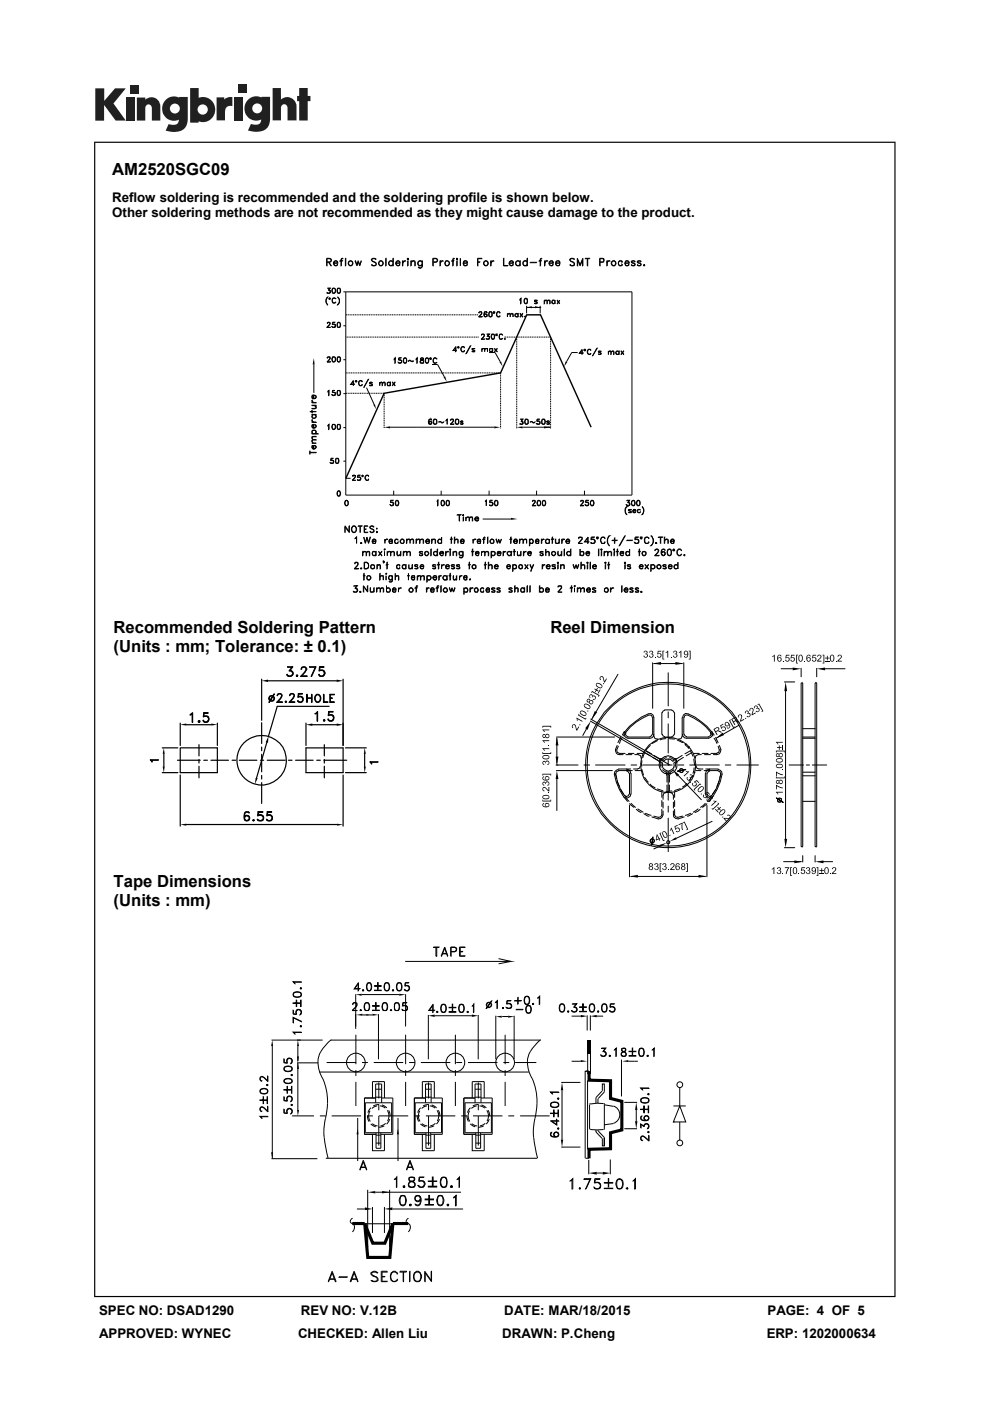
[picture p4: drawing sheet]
<svg xmlns="http://www.w3.org/2000/svg" width="210mm" height="297mm" viewBox="0 0 210 297" stroke-linecap="round" stroke-linejoin="round" font-family="sans-serif">
<defs><g id="words">
<g font-size="3.5">
<text x="23.8" y="37.1">AM2520SGC09</text>
<text x="24.1" y="134.2">Recommended Soldering Pattern</text>
<text x="116.7" y="134.2">Reel Dimension</text>
<text x="24.1" y="138.2">(Units : mm; Tolerance: ± 0.1)</text>
<text x="24.1" y="188">Tape Dimensions</text>
<text x="24.1" y="192.1">(Units : mm)</text>
</g>
<g font-size="2.8">
<text x="23.8" y="42.8">Reflow soldering is recommended and the soldering profile is shown below.</text>
<text x="23.8" y="46">Other soldering methods are not recommended as they might cause damage to the product.</text>
<text x="21" y="278.7">SPEC NO: DSAD1290</text>
<text x="63.8" y="278.7">REV NO: V.12B</text>
<text x="107" y="278.7">DATE: MAR/18/2015</text>
<text x="162.8" y="278.7">PAGE: 4 OF 5</text>
<text x="21" y="283.6">APPROVED: WYNEC</text>
<text x="63.2" y="283.6">CHECKED: Allen Liu</text>
<text x="106.5" y="283.6">DRAWN: P.Cheng</text>
<text x="162.7" y="283.6">ERP: 1202000634</text>
</g>
</g></defs>
<g fill="#231f20">
<path d="M20.2 18.7h1.9v2.7l2.3-2.7h2.3l-2.6 3.2 2.6 3.7h-2.2l-2.4-3.3v3.3h-1.9z"/>
<path d="M26.7 20.7h1.8v4.9h-1.8z"/>
<path d="M49.6 20.7h1.8v4.9h-1.8z"/>
<path d="M27.6 18h1.8v1.8h-1.8z"/>
<path d="M50.6 17.9h1.8v1.8h-1.8z"/>
<path d="M29 20.7h1.8v.4a1.9 1.9 0 0 1 2.2-.3 1.9 1.9 0 0 1 1 2v2.8h-1.8v-2.7a.7 .7 0 0 0-.7-.8 .7 .7 0 0 0-.7 .8v2.7h-1.8z"/>
<path d="M45.9 20.6h1.7v.5a2.02 2.02 0 0 1 1.7-.5v1.9h-.2a1.12 1.12 0 0 0-1.4 1.3v1.7h-1.8z"/>
<path d="M57.8 18.7h1.8v2.4a1.98 1.98 0 0 1 2.2-.3 1.98 1.98 0 0 1 1.1 2v2.7h-1.9v-2.6a.7 .7 0 0 0-.7-.8 .7 .7 0 0 0-.7 .8v2.6h-1.8z"/>
<path d="M63.5 18.7h1.8v1.6h.5v1.1h-.5v4.1h-1.8v-4.1h-.5v-1.1h.5z"/>
<path d="M40.3 18.7v7.3h1.8v-.3a2.63 2.63 0 0 0 3.5-2.5 2.63 2.63 0 0 0-3.5-2.5v-2zM41.9 23.2a1.1 1.1 0 0 1 2.2 0 1.1 1.1 0 0 1-2.2 0z"/>
<path d="M35.3 21a2.56 2.56 0 0 0-.6 3.3 2.56 2.56 0 0 0 3.2 1.1 1.09 1.09 0 0 1-1.5 1.1l-.6-.2-.7 1.4a5.3 5.3 0 0 0 3.8-.2 2.69 2.69 0 0 0 .9-2.4v-4.5h-1.8v.1l-.8-.2a2.44 2.44 0 0 0-1.9 .5zM36 23a1.06 1.06 0 0 1 2.1 0 1.06 1.06 0 0 1-2.1 0z"/>
<path d="M52.8 21a2.56 2.56 0 0 0-.6 3.3 2.56 2.56 0 0 0 3.2 1 1.09 1.09 0 0 1-1.5 1.1l-.7-.1-.6 1.4a5.3 5.3 0 0 0 3.7-.3 2.69 2.69 0 0 0 1-2.3v-4.6h-1.8v.2l-.9-.3a2.44 2.44 0 0 0-1.8 .6zM53.5 23a1.06 1.06 0 0 1 2.1 0 1.06 1.06 0 0 1-2.1 0z"/>
</g>
<g fill="#000">
<path d="M66.6 75.9l.1 1.4h-.4zM105.9 76.8l.4-.2 .3 1.1zM111.7 65.2l1.1-.3v.4zM113.5 64.9l1.1 .3-1.1 .1zM120 76.6l.3 .2-.6 .9zM79.2 85.8l.3-.1 .3 1.1zM81.5 90.6l1.2-.2v.4zM94.1 80l.3-.2 .4 1.1zM104.8 90.4l1.3 .2-1.3 .2zM109.6 90.6l1.2-.2v.4zM115.4 90.4l1.4 .2-1.4 .2zM108.4 109.8l1.3 .2-1.3 .2z"/>
<path d="M136.6 138.1h.3l-.2 .3-.2-.1zM136.5 139h.2l.2 .3h-.3zM136.9 138.6l.4 .1h-.5zM136.6 138.1a.4 .4 0 0 1 .6-.1 .4 .4 0 0 1 0 .6h-.3l.2-.1v-.3zM137 138.7h.3l.1 .3a.49 .49 0 0 1-.3 .4 .49 .49 0 0 1-.5-.1l.6-.1v-.4zM137.8 138.1h.3l-.2 .3-.2-.1zM137.7 139h.1l.3 .3h-.3zM138 138.6l.5 .1h-.5zM137.8 138.1a.4 .4 0 0 1 .6-.1 .4 .4 0 0 1 0 .6h-.3l.2-.1v-.3zM138.1 138.7h.4l.1 .3a.49 .49 0 0 1-.3 .4 .49 .49 0 0 1-.5-.1l.5-.1 .1-.4zM138.9 139.2h.2v.2h-.2zM139.4 139l.8 .3a.48 .48 0 0 1-.8-.3z"/>
<path d="M139.6 138.5l.6 .1zM139.8 138.6h.4v.7h-.4l.3-.4zM139.5 138h.8v.2h-.6l-.1 .3 .6 .1-.8 .1zM140.5 138h.4v.1h-.2v1.6h.2v.1h-.4zM141.2 138.3h.3l-.3 .2zM141.3 138.3l.4-.3v1.4h-.2v-1.1zM142.3 139.2h.2v.2h-.2zM142.9 138.1h.3l-.3 .3-.1-.1zM142.7 139h.2l.3 .3h-.3zM143.1 138.6l.5 .1h-.5zM142.9 138.1a.4 .4 0 0 1 .5-.1 .4 .4 0 0 1 .1 .6h-.4l.3-.1v-.3zM143.2 138.7h.4l.1 .3a.49 .49 0 0 1-.3 .4 .49 .49 0 0 1-.5-.1l.5-.1 .1-.4z"/>
<path d="M144 138.3h.3l-.3 .2zM144.1 138.3l.4-.3v1.4h-.2v-1.1zM145.2 138.1h.3l-.3 .3 .3 .4h-.4l-.1-.5zM145.1 139.1l.7 .2a.43 .43 0 0 1-.7-.2zM145.2 138.1l.4-.1a.85 .85 0 0 1 .2 1.3h-.3l.3-.3v-.3h-.1v-.5zM145.2 138.8l.6-.1-.2 .2zM146.1 138h.4v1.8h-.4v-.1h.2v-1.6h-.2zM163.8 139.2l.3-.1-.3 .2zM163.9 139.1l.4-.3v1.5h-.2v-1.2zM165 138.9l.3 .1-.3 .3v.2h.1a.35 .35 0 0 0 0 .4 .35 .35 0 0 0 .2 .2h.4l-.5 .2a.92 .92 0 0 1-.2-1.4zM165 138.9a.44 .44 0 0 1 .8 .3zM165 139.5l.4-.2 .3 .2z"/>
<path d="M165.3 139.5h.4v.6h-.4l.3-.3zM166.5 139.9l.8 .3a.48 .48 0 0 1-.8-.3zM166.8 139.4h.5zM167 139.5h.4v.6h-.4l.3-.3zM166.7 138.8h.7v.2h-.6v.4h.6l-.8 .2zM167.6 139.9l.8 .3a.48 .48 0 0 1-.8-.3zM167.9 139.4h.5zM168.1 139.5h.4v.6h-.4l.3-.3zM167.8 138.8h.7v.2h-.5l-.1 .4h.6l-.8 .2zM168.9 138.8h.4v.2h-.2v1.5h.2v.2h-.4zM169.5 138.9l.3 .1a.76 .76 0 0 0 0 1.1l.3 .1a.69 .69 0 0 1-.8-.4 .69 .69 0 0 1 .2-.8zM169.5 138.9l.3-.1a.85 .85 0 0 1 .3 1.3h-.3a.75 .75 0 0 0 0-1.1z"/>
<path d="M171.2 138.9l.3 .1-.3 .3v.2h.1a.35 .35 0 0 0-.1 .4 .35 .35 0 0 0 .3 .2h.3l-.4 .2a.92 .92 0 0 1-.2-1.4zM171.2 138.9a.44 .44 0 0 1 .7 .3zM171.2 139.5l.3-.2 .3 .2zM171.5 139.5h.4l-.1 .6h-.3l.3-.3zM172.2 139.9l.8 .3a.48 .48 0 0 1-.8-.3zM172.4 139.4h.6zM172.7 139.5h.4l-.1 .6h-.3l.3-.3zM172.4 138.8h.7v.2h-.6l-.1 .4h.6l-.8 .2zM173.4 139a.52 .52 0 0 1 .7-.1l-.5 .1-.1 .2h-.2zM173.8 139h.4a1.15 1.15 0 0 1-.7 1.1h.7v.2h-.9l.7-1v-.2zM174.4 138.8h.4v1.9h-.4v-.2h.3v-1.5h-.3zM175 139.4h.4v-.4h.2v.4h.4v.2h-.4v.4h-.2v-.4h-.4z"/>
<path d="M176.2 138.9l.3 .1a.76 .76 0 0 0 0 1.1l.3 .1a.69 .69 0 0 1-.8-.4 .69 .69 0 0 1 .1-.8zM176.2 138.9l.3-.1a.85 .85 0 0 1 .3 1.3h-.3a.75 .75 0 0 0 0-1.1zM177.7 139a.52 .52 0 0 1 .8-.1l-.5 .1-.2 .2h-.2zM178.1 139h.4a1.15 1.15 0 0 1-.6 1.1h.7v.2h-1l.8-1v-.2zM34.8 158.6l.1 1.2h-.4zM38.2 153.7l1.3-.3v.4zM44.8 153.4l1.3 .3-1.3 .1zM56.9 156.1v1.4l-.6-.1zM55.5 144.3l1.4-.2v.5zM64.9 153.7l1.4-.3v.5zM71.4 144.1l1.4 .2-1.4 .3zM71.4 153.4l1.4 .3-1.4 .2z"/>
<path d="M77.3 158.6l.3 1.2h-.4zM115 158.6h1.5v.2h-1.1l-.1 .3zM115 157h1.5v.1h-1.1l-.1 .3zM115.2 155.7l.1 .5h.3l.1-.5v.1l.1-.1 .1 .6h.4l.1-.3v.4a.4 .4 0 0 1-.7-.2l-.2 .3a.43 .43 0 0 1-.4-.3 .43 .43 0 0 1 .1-.5zM115 154.7h1.5v.1h-1.1l-.1 .3zM115 159.5h.2v.2h1.6v-.2h.1v.4h-1.9zM115 153.9h1.9v.4h-.1v-.2h-1.6v.2h-.2zM115.2 155.7h.5l-.1 .3-.1-.2h-.2l-.1 .2zM115.4 158.8l.2 .4h-.2zM115.4 157.1l.2 .4h-.2zM115.4 154.8l.2 .4h-.2zM115.8 155.7l.3-.1a.49 .49 0 0 1 .3 .8l-.1-.6h-.4l-.1 .2z"/>
<path d="M116.3 157.9h.2v.2h-.2zM118.1 156.3l.3 1.7h-.5zM121.5 153.6l.2-.1-.3 .5 .2 .2-.1 .2a.49 .49 0 0 1 0-.8zM121.7 153.5a1.15 1.15 0 0 1 .6 1.1l.4-.6 .2 .1-.5 .8-.5-1.1-.2-.1-.2 .2zM122.3 152.1l1.3 .8-.1 .1-1-.5-.1 .2zM122.5 152.5v.4l-.1-.1zM122.8 151.3l.1 .1-.1 .2 1.4 .8 .1-.2h.1l-.2 .4-1.6-.9zM123.2 150.9a.76 .76 0 0 0 1 .6l.2-.2a.69 .69 0 0 1-.7 .5 .69 .69 0 0 1-.7-.6zM123 153.5l.1 .1-.1 .2-.1-.1zM123.1 150.8a1 1 0 0 1 1.3 .4l-.2 .3a.75 .75 0 0 0-1-.6l-.2 .3zM124 149.5a.76 .76 0 0 0 1.1 .6l.1-.3a.69 .69 0 0 1-.7 .5 .69 .69 0 0 1-.6-.5zM123.9 149.3a1 1 0 0 1 1.3 .5l-.1 .3a.75 .75 0 0 0-1.1-.6l-.1 .2z"/>
<path d="M125.3 152.9l-.7 1.8-.5-.3zM124.5 148.3l.3-.2-.2 .3 .1 .4 .6-.4-.2 .6 .3 .2 .3-.2-.2 .3a.4 .4 0 0 1-.5-.4l-.5-.1zM124.6 150.6l.2 .1-.1 .2-.2-.1zM124.8 148.1l.3 .2-.1 .4v-.3l-.2-.1-.2 .1zM125.2 147.5l.1 .3-.2 .2-.1-.2zM125.1 147.4l.4-.2 .2 .3-.2 .3 .1-.3-.3-.1-.3 .4zM125.3 148.4l.4 .1a.49 .49 0 0 1-.2 .8l.2-.5-.3-.2-.3 .1zM125.7 147.5h.2l-.3 .4-.1-.1zM125.6 146.5l1.6 .9-.2 .4-.1-.1 .1-.2-1.4-.8-.1 .2-.1-.1zM125.8 148.2l.4-.1-.2 .3h-.3zM125.9 147.5h.3a.49 .49 0 0 1 .2 .5 .49 .49 0 0 1-.4 .4l.2-.5-.2-.2-.3 .1zM126.1 146l.4 .2 .2-.4 .1 .1-.2 .4 .4 .2-.1 .1-.4-.2-.2 .4-.1-.1 .2-.4-.3-.2z"/>
<path d="M126.2 150.8l.5 .2-1.2 1.5zM126.6 145.1a.76 .76 0 0 0 1 .6l.2-.3a.69 .69 0 0 1-.7 .5 .69 .69 0 0 1-.7-.5zM126.5 144.9a1 1 0 0 1 1.3 .5l-.2 .3a.75 .75 0 0 0-1-.6l-.2 .2zM127.3 143.4l.3-.1-.3 .5 .2 .3-.1 .1a.49 .49 0 0 1-.1-.8zM127.2 146.2l.2 .1-.5 .8-.1-.1zM127.6 143.3a1.14 1.14 0 0 1 .6 1.2l.4-.7 .1 .1-.4 .9-.5-1.2-.2-.1-.2 .2zM128 144.8l.2 .1-.1 .2-.2-.1zM138.4 140.7l1.8-.4v.6zM143.3 140.3l1.7 .4-1.7 .2zM151.3 154.6l1-.4-.7 .4 .2 .4 .8-.4-.7 .6 .3 .6-.2 .1zM152 154.4l.3-.2 .3 .4-.8 .4 .6-.3-.2-.4zM152.1 155.1l.3-.2 .7 .3-.2 .1-.6-.3z"/>
<path d="M151.9 156.5l1.3-1.2 .4 .5zM153.1 154.8l.8-.1a.48 .48 0 0 1-.8 .1zM153.2 154.1l.4-.1-.5 .3zM152.7 153.8l.7-.3 .1 .1-.6 .3 .2 .4 .5-.3-.6 .5zM153.3 154.2l.4-.2 .3 .6-.4 .2 .1-.5zM153.7 153.4l.3-.2-.1 .5 .4 .1-.2 .2-.2-.1zM153.8 153.2l.2-.1a.86 .86 0 0 1 .9 1l-.3 .2 .1-.4-.1-.3-.1 .1v-.3l-.2-.2-.6 .2zM154.1 154.3l.8-.1a.43 .43 0 0 1-.8 .1zM154.1 154l.5-.4-.1 .3zM154.6 152.7l.4-.2v.2l-.2 .1 .8 1.3 .2-.1 .1 .2-.4 .2zM155.1 152.5l1-.4-.8 .4 .3 .4 .7-.4-.7 .6 .4 .5-.2 .1zM155.7 152.3l.4-.2 .2 .4-.7 .4 .5-.3-.1-.4z"/>
<path d="M155.8 153l.4-.2 .7 .3-.2 .1-.7-.3zM156.6 151.7l.6-.2-.5 .2v.3l-.1 .1zM156.8 151.7l.4-.2a1.22 1.22 0 0 1 0 1.3l.6-.4 .1 .2-.9 .4 .2-1.2-.1-.1zM158 151l.3-.2-.1 .4h-.2zM158 152.3l.2-.1 .1 .1-.2 .1zM158.1 150.8a.39 .39 0 0 1 .5-.1 .39 .39 0 0 1 .2 .4l-.3 .2 .1-.4-.1-.1-.5 .2zM158.4 151.3l.5-.1-.4 .2zM158.3 151.9l.2-.1 .4 .1-.3 .1zM158.6 151.4l.3-.2 .3 .2a.49 .49 0 0 1-.1 .5 .49 .49 0 0 1-.5 .1l.4-.3-.1-.4zM159 150.3l.6-.2-.4 .3v.3l-.2 .1zM159.3 150.3l.3-.2a1.15 1.15 0 0 1 0 1.3l.6-.3 .1 .1-.8 .5 .2-1.2-.1-.2zM159.9 149.9l.3-.1-.1 .3-.2 .1z"/>
<path d="M160 149.7a.39 .39 0 0 1 .5-.1 .39 .39 0 0 1 .2 .4l-.3 .2 .1-.4-.1-.1-.5 .2zM160.4 150.2l.4-.1-.4 .3zM160.3 150.8l.1-.1 .4 .1-.3 .2zM160.5 150.3l.3-.2 .3 .2a.49 .49 0 0 1-.1 .5 .49 .49 0 0 1-.5 .2l.4-.4-.1-.3zM160.7 149.3l.3-.1 .9 1.6-.3 .2-.1-.2 .2-.1-.8-1.3-.2 .1zM164.6 157.3h1.4v.2h-1.1v.2zM164.6 159.1h1.8v.4h-.1v-.2h-1.6v.2h-.1zM164.7 159.8h.5v.3l-.2-.2h-.2l-.1 .2zM165.2 158h.2v.4h.4v.2h-.4v.4h-.2v-.4h-.4v-.2h.4zM164.9 157.5l.2 .3h-.2zM165.3 159.7l.3-.1a.49 .49 0 0 1 .3 .9l-.1-.6h-.4l-.1 .2zM165.9 158h.1v1h-.1z"/>
<path d="M166 140.1h.2v.2h-.2zM166.6 144.6l.4 1.9h-.6zM168.1 141.5l1.8 .3-1.8 .3zM170.6 140.1h.2v.2h-.2zM175 140.1h1v.2h-1zM173.2 141.8l1.8-.3v.6zM177.2 140.1h.2v.2h-.2zM34.5 162.5h.4l-.1 1.3zM38.2 174.8l1.3-.2v.5zM54.2 164.9l.5 .1-.6 1.3zM71.5 174.6l1.3 .2-1.3 .3zM77.2 162.5h.4l-.3 1.3z"/>
<path d="M115.1 161.5l.4-.2 .2 .1v.4l-.1-.2h-.3l-.1 .5-.2-.3zM115.2 160.2l.9-.1 .3 .1v.3a.75 .75 0 0 0-1.2 0v.4l-.2-.4zM115.1 170.4l.3-.2-.2 .8zM115.2 168.7l.9-.1 .3 .1v.3a.75 .75 0 0 0-1.2 0v.3l-.2-.3zM115.2 167v.4l.3 .2v.2a.49 .49 0 0 1-.3-.8zM115.1 165.9l.4-.2 .2 .1v.4l-.1-.2h-.3l-.1 .5-.2-.3zM115.1 164.7l.3-.1-.2 .7zM115 169.5h.2v.3h1.6v-.3h.1v.4h-1.9zM115 164.1h1.9v.3h-.1v-.2h-1.6v.2h-.2zM115.2 161.7l.2 .3v.2l-.2-.1zM115.2 166.1l.2 .3v.2l-.2-.1zM115.2 170.7l.3 .3h.3v-.1a.35 .35 0 0 0 .3 .1 .35 .35 0 0 0 .3-.3v-.4l.1 .5a.92 .92 0 0 1-1.3 .2z"/>
<path d="M115.2 165l.3 .3h.3v-.1a.35 .35 0 0 0 .3 .1 .35 .35 0 0 0 .3-.3v-.3l.1 .4a.92 .92 0 0 1-1.3 .2zM115.2 160.5a.76 .76 0 0 0 1.2 0v-.3a.69 .69 0 0 1-.3 .8 .69 .69 0 0 1-.9-.1zM115.2 169a.76 .76 0 0 0 1.2 0v-.3a.69 .69 0 0 1-.3 .8 .69 .69 0 0 1-.9-.1zM115.2 166.9a1.15 1.15 0 0 1 1.1 .7v-.8h.2v1l-1-.7h-.2l-.1 .2zM115.7 170.3l.1 .7-.2-.3zM115.7 164.7l.1 .6-.2-.3zM115.7 161.4h.1v.4h-.1zM115.7 165.8h.1v.4h-.1zM115.7 170.3l.5-.1 .2 .1v.4l-.4-.3-.3 .3zM115.7 164.7l.5-.1 .2 .1v.3l-.4-.3-.3 .3zM115.8 161.3l.3-.1a.49 .49 0 0 1 .4 .4 .49 .49 0 0 1-.1 .5l-.1-.6h-.4l-.1 .2zM115.8 165.7l.3-.1a.49 .49 0 0 1 .4 .4 .49 .49 0 0 1-.1 .5l-.1-.6h-.4l-.1 .2z"/>
<path d="M116.1 162l.3-.3v.4l-.3 .1zM116.1 166.4l.3-.3v.4l-.3 .1zM116.3 168h.2v.2h-.2zM117.9 160.4h.5l-.3 1.8zM118.1 163.4l.3 1.8h-.5zM139.3 176.9h.1l-.2 1.1 .8-.4 .1 .2-.2 .1 .1 .3-.1 .1-.2-.4-.5 .3zM139.4 176.9l.4 .8-.6 .3 .5-.2-.3-.6zM139.9 176.7l.3-.2 .1 .1-.2 .1 .6 1.4 .2-.1 .1 .2-.4 .1zM140.5 176.5l.3-.1a.76 .76 0 0 0 .5 1.1l.2-.1a.69 .69 0 0 1-.8 0 .69 .69 0 0 1-.2-.8zM140.6 176.4l.1-.1a.85 .85 0 0 1 .9 1l-.3 .2a.75 .75 0 0 0-.5-1.1l-.3 .1zM139.9 179.1l1.5-.4-1.3 .9zM142 177.1l.1-.1 .1 .2h-.1z"/>
<path d="M142.1 178.4l1.2-.9 .2 .4zM142.2 175.9l.2-.1-.2 .4zM142.3 175.5h.1l.6 1.3-.1 .1-.5-1.1-.2 .1zM143.3 176.2l.9-.1a.48 .48 0 0 1-.9 .1zM143.4 175.6l.5-.1-.6 .2zM143 175.2l.7-.3 .1 .1-.6 .3 .1 .4 .6-.2-.7 .4zM143.6 175.6l.4-.1 .2 .6-.3 .2 .1-.5zM142.7 163.1l1.3 1.1-.4 .5zM143.9 174.8l.8-.4 .2 1.5-.2 .1-.1-.3v-1l-.6 .3zM144.8 174.3l.4-.1 .8 1.7-.4 .1v-.1l.2-.1-.7-1.4-.2 .1zM145.4 163.6l.2-.1 .2 .2zM145.8 164.7l.1 .1v.4l-.3-.2z"/>
<path d="M145.7 163.5l.5 .1-1.1 1-.1-.1 .8-.8zM146.3 165.9l.1-.2 .2 .2-.2 .1zM146.2 164.8l.1-.1 .3 .4zM146.3 164.3l.2-.1 .2 .2h-.3zM145.6 165l.5 .3 .3-.2-.1-.2 .3 .2-.2 .3a.49 .49 0 0 1-.5 0 .49 .49 0 0 1-.3-.4zM146.5 164.2a.4 .4 0 0 1 .4 .4 .4 .4 0 0 1-.3 .4l-.2-.3 .2 .1 .2-.2zM146.9 166l.3 .7a.48 .48 0 0 1-.3-.7zM147.4 165.8l.4 .4zM147 166.5h.5v-.5l.3 .3-.3 .4h-.2zM147.2 165.8l.6-.4 .5 .5-.1 .1-.4-.4-.4 .2 .4 .5zM148.6 168.3l.2-.1 .1 .2-.2 .1zM147.1 167.3l1.4-1.2 .2 .3-.1 .1-.1-.2-1.2 1.1 .2 .1-.1 .1z"/>
<path d="M148.2 167l.6-.3 .3 .2a.76 .76 0 0 0-.9 .8l.2 .3-.4-.4zM148.8 166.7l.4 .1a.85 .85 0 0 1-.8 1.2l-.2-.3a.75 .75 0 0 0 .9-.8zM149.2 168.4l.3 .8a.48 .48 0 0 1-.3-.8zM149.7 168.3l.4 .4zM150 169.2l.1 .2v.4l-.2-.3zM149.3 169l.5-.1v-.4l.3 .2-.3 .5h-.2zM150.4 169.3l.2-.1 .2 .4zM149.5 168.3l.6-.4 .5 .5-.1 .1-.4-.4-.4 .2 .4 .4zM150.5 168.8l.3-.1 .2 .2h-.4zM149.9 169.5l.4 .4 .3-.3-.1-.2 .3 .2-.2 .3a.49 .49 0 0 1-.5 .1 .49 .49 0 0 1-.2-.5zM150.8 168.7a.4 .4 0 0 1 .4 .4 .4 .4 0 0 1-.4 .4l-.2-.3 .2 .1 .2-.2zM151.3 169.8l.1-.1 .3 .3z"/>
<path d="M151.5 169.8l.5 .1-1 1-.2-.2 .9-.7zM151.6 171.6l.2-.1 .6 .7-.1 .1zM150.9 171.4l.1-.1 .2 .2 1.1-1.1-.1-.1 .1-.1 .2 .2-1.3 1.3zM152.1 171.2l.1-.2 .3 .3 .3-.2 .1 .1-.3 .3 .3 .3-.1 .1-.3-.3-.3 .2-.1-.1 .3-.3zM153.2 173.2l.1-.1 .2 .1-.2 .2zM152.8 171.9l.6-.3 .2 .2a.76 .76 0 0 0-.8 .8l.2 .3-.5-.4zM153.4 171.6l.3 .1a.85 .85 0 0 1-.7 1.2l-.2-.3a.75 .75 0 0 0 .8-.8zM154.2 172.8a.49 .49 0 0 1 .5 0 .49 .49 0 0 1 .3 .5l-.4-.4-.3 .1zM153.4 173.5l1.2-.1 .2-.1-.1-.3 .3 .3a1.15 1.15 0 0 1-1.3 .3l.5 .5-.1 .1zM164.6 167.9h1.4v.2h-1.1v.2zM164.7 165.5l.1 .5h.3l.1-.5v.1l.1-.2 .1 .6h.4l.1-.2v.3a.4 .4 0 0 1-.7-.1l-.2 .2a.43 .43 0 0 1-.4-.2 .43 .43 0 0 1 .1-.5zM164.7 162.1l.9-.1 .3 .1v.3a.75 .75 0 0 0-1.2 0v.3l-.1-.3z"/>
<path d="M164.7 160.9l.9-.1 .3 .1v.3a.75 .75 0 0 0-1.2 0v.3l-.1-.3zM164.7 159.8l.1 .5h.3l.1-.5v.1l.1-.1 .1 .5h.4l.1-.2v.4a.4 .4 0 0 1-.7-.2l-.2 .2a.43 .43 0 0 1-.4-.2 .43 .43 0 0 1 .1-.5zM164.6 164.6h.1v.2h1.6v-.2h.1v.4h-1.8zM164.6 166.4l1.4 .6v.1l-.7-.1-.5-.4v.8h-.2zM164.6 163.6l1.4 .6v.2l-.7-.2-.5-.4v.8h-.2zM164.7 165.5h.5v.3l-.2-.2h-.2l-.1 .2zM164.7 162.4a.76 .76 0 0 0 1.2 0v-.3a.69 .69 0 0 1-.3 .8 .69 .69 0 0 1-.9-.2zM164.7 161.2a.76 .76 0 0 0 1.2 0v-.3a.69 .69 0 0 1-.3 .8 .69 .69 0 0 1-.9-.1zM164.9 168.1l.2 .3h-.2zM165.3 165.4l.3-.1a.49 .49 0 0 1 .3 .8l-.1-.5-.4-.1-.1 .3zM165.8 163.1h.2v.2h-.2zM166.4 177.9h.6l-.4 1.8z"/>
<path d="M133.5 185.8l1.8-.3v.6zM137.8 183.1l.3-.1 .3 .1-.3 .1-.3 .2 .6 .4h-.6v.4l.3 .1-.4 .1a.4 .4 0 0 1 .2-.7l-.2-.2zM138.1 183.2h.3v.4h-.3l.2-.1v-.2zM138.1 183.8h.3l.1 .3a.49 .49 0 0 1-.8 .3l.6-.1v-.4zM138.9 183.1l.3 .1-.2 .2h-.2zM138.8 184.1h.1l.3 .2-.3 .1zM139.1 183.6l.5 .1-.5 .1zM138.9 183.1a.4 .4 0 0 1 .6 0 .4 .4 0 0 1 0 .5h-.3l.2-.1v-.3zM139.2 183.8l.4-.1 .1 .4a.49 .49 0 0 1-.3 .4 .49 .49 0 0 1-.5-.1l.5-.1 .1-.4zM139.9 183h.4v.2h-.2v1.5h.2v.2h-.4zM140.6 183.1l.3 .1-.2 .2h-.2zM140.5 184.1h.1l.3 .2-.3 .1z"/>
<path d="M140.8 183.6l.5 .1-.5 .1zM140.6 183.1a.4 .4 0 0 1 .5 0 .4 .4 0 0 1 .1 .5h-.3l.2-.1v-.3zM140.9 183.8l.4-.1 .1 .4a.49 .49 0 0 1-.3 .4 .49 .49 0 0 1-.5-.1l.5-.1 .1-.4zM141.7 184.3h.2v.2h-.2zM142.2 183.2a.52 .52 0 0 1 .8 0h-.5l-.2 .2h-.1zM142.6 183.2h.4a1.15 1.15 0 0 1-.6 1.1h.7v.2h-1l.8-1v-.2zM143.4 183.1l.4 .1-.4 .3v.2h.2a.35 .35 0 0 0-.1 .4 .35 .35 0 0 0 .2 .2l.4 .1-.5 .1a.92 .92 0 0 1-.2-1.4zM143.4 183.1h.1a.44 .44 0 0 1 .7 .3zM143.4 183.7l.4-.2 .3 .2zM143.7 183.7h.4v.7l-.4-.1 .3-.3zM144.6 183.1l.4-.1 .2 .1-.3 .1-.2 .2 .6 .4h-.6v.4l.2 .1-.3 .1a.4 .4 0 0 1 .1-.7l-.2-.2zM144.9 183.2h.4l-.1 .4h-.3l.2-.1v-.2z"/>
<path d="M144.9 183.8h.4l.1 .3a.49 .49 0 0 1-.8 .3l.5-.1 .1-.4zM145.5 183h.4v1.9h-.4v-.2h.2v-1.5h-.2zM148.2 185.5l1.7 .3-1.7 .3zM163.7 184.2h.4l-.4 .2zM163.8 184.2l.4-.3v1.4h-.1v-1.1zM164.9 184h.3l-.2 .3-.2-.1zM164.8 184.9h.1l.3 .3h-.3zM165.1 184.5l.5 .1h-.5zM164.9 184a.4 .4 0 0 1 .5-.1 .4 .4 0 0 1 .1 .6h-.3l.2-.1v-.3zM165.2 184.6h.4l.1 .3a.49 .49 0 0 1-.3 .4 .49 .49 0 0 1-.5-.1l.5-.1 .1-.4zM166 185.1h.2v.2h-.2zM166.5 183.9h.9l-.6 1.4h-.1v-.3l.5-1h-.7z"/>
<path d="M167.6 183.9h.4v.1h-.2v1.6h.2v.1h-.4zM168.3 184h.3a.76 .76 0 0 0 0 1.2h.3a.69 .69 0 0 1-.8-.3 .69 .69 0 0 1 .2-.9zM168.5 182.4l1.8 .3-1.8 .3zM168.3 184l.3-.1a.85 .85 0 0 1 .3 1.3h-.3a.75 .75 0 0 0 0-1.2zM169.3 185.1h.2v.2h-.2zM169.8 184.9l.8 .3a.48 .48 0 0 1-.8-.3zM170.1 184.4l.5 .1zM170.3 184.5h.4v.7h-.4l.3-.4zM170 183.9h.7v.1h-.5l-.1 .4 .6 .1-.8 .1zM171.1 184h.3l-.3 .3-.1-.1zM170.9 184.9h.2l.3 .3h-.3zM171.3 184.5l.5 .1h-.5z"/>
<path d="M171.1 184a.4 .4 0 0 1 .5-.1 .4 .4 0 0 1 .1 .6h-.4l.3-.1v-.3zM171.4 184.6h.4l.1 .3a.49 .49 0 0 1-.3 .4 .49 .49 0 0 1-.5-.1l.5-.1v-.4zM172.3 184h.3l-.3 .3 .3 .4h-.4l-.1-.5zM172.1 185l.8 .2a.43 .43 0 0 1-.8-.2zM172.3 184l.4-.1a.85 .85 0 0 1 .2 1.3h-.3l.3-.3v-.3h-.2l.1-.5zM172.2 184.7l.7-.1-.2 .2zM173.2 183.9h.4v1.8h-.4v-.1h.2v-1.6h-.2zM173.8 185.1h1v.2h-1zM173.8 184.5h.4v-.4h.2v.4h.4v.2h-.4v.4h-.2v-.4h-.4zM172.9 182.7l1.8-.3v.6zM175 184h.3a.76 .76 0 0 0 0 1.2h.3a.69 .69 0 0 1-.8-.3 .69 .69 0 0 1 .2-.9zM175 184l.3-.1a.85 .85 0 0 1 .3 1.3h-.3a.75 .75 0 0 0 0-1.2z"/>
<path d="M176 185.1h.2v.2h-.2zM176.5 184a.52 .52 0 0 1 .8 0h-.5l-.2 .3h-.1zM176.9 184h.4a1.15 1.15 0 0 1-.6 1.1h.7v.2h-1l.8-.9v-.3zM75.4 210.9l1.3-.2v.4zM75.5 215.2l1.4-.3v.5zM79 214.9l1.3 .3-1.3 .2zM84.7 210.7l1.3 .2-1.3 .2zM90.9 215.4l1.3-.3v.5zM100.1 215.1l1.3 .3-1.3 .2zM105.2 215.5l1.2-.1v.4zM107.8 215.4l1.3 .1-1.3 .3zM123.2 215.2l1.3 .2-1.3 .3z"/>
<path d="M125.2 215.4l1.4-.2v.5zM57.8 220.5l.1 1.3h-.4zM63.2 220.5l.2 1.3h-.4zM63 224h.4l-.2 1.3zM63.2 225.3l.2 1.3h-.4zM63 235.3h.4l-.2 1.3zM119.2 229.5l.3 1.7h-.5zM123.2 224.8l1.3 .2-1.3 .2zM124.5 220.5h.7v2.8h-.7zM132 225l1.3-.2v.4zM135 233.7l.2 1.6h-.5zM134.7 237.7h.5l-.2 1.6z"/>
<path d="M57.5 244.3h.4l-.1 1.4zM75.9 239.3l.1 1.2h-.4zM77.4 256l1.6 .3-1.6 .3zM78 252.8l1.6-.3v.5zM81 252.5l1.6 .3-1.6 .2zM81.5 256.3l1.7-.3v.6zM84.4 239.3l.2 1.2h-.4zM119 241.6h.5l-.3 1.6zM124.9 248.7l1.7-.2v.5zM127.8 248.5l1.6 .2-1.6 .3z"/>
<path d="M20 30v245h169.9v-245zM20.2 30.3h169.5v244.5h-169.5z"/>
</g>
<g fill="none" stroke="#000" stroke-width=".21">
<path d="M69.4 55.5l.7-.1 .1-.4-.8-.2-.1 1.6v-1.6h.6l.4 .2a.46 .46 0 0 1-.4 .6h-.5M69.7 55.6l.6 .8-.5-.8M70.9 55.5l.1-.1a.36 .36 0 0 1 .4 0 .36 .36 0 0 1 .2 .4h-.8zM71 55.4l.3-.1 .3 .3v.2h-.8l.2 .4a.36 .36 0 0 0 .6-.2v.1a.53 .53 0 0 1-.8 .1 .53 .53 0 0 1 .2-.8zM72.1 55.3l.6 .1zM72.5 54.8l-.2 1.6v-1.4l.4-.2-.3 .1M73.3 54.8v1.6zM75.3 55.3l.4 .8 .3-.8 .3 .8 .3-.8-.3 1.1-.3-.9-.3 .9zM78.8 55a.6 .6 0 0 1 1 0l-.4-.2-.6 .2 .2 .4 .8 .4v.3a.6 .6 0 0 1-1 0l.3 .2 .7-.2v-.2l-.8-.5zM81.8 54.8l.1 1.6zM83.3 54.8l.1 1.6zM84.1 55.5l.1-.1a.36 .36 0 0 1 .4 0 .36 .36 0 0 1 .2 .4h-.8z"/>
<path d="M84.2 55.4l.3-.1 .4 .3v.2h-.9l.2 .4a.36 .36 0 0 0 .6-.2l.1 .1a.53 .53 0 0 1-.9 .1 .53 .53 0 0 1 .2-.8zM85.4 55.3v1.1zM85.5 55.5l.5-.2-.6 .5zM86.4 54.8h.1l.1 .1-.1 .1zM86.5 55.3v1.1zM86.5 54.8v.1zM87.1 55.3l.1 1.1zM87.6 55.3l.4 .1 .1 1-.2-1h-.3l-.4 .2zM89.5 55.3v1.3a.47 .47 0 0 1-.4 .3 .47 .47 0 0 1-.4-.3l.3 .2 .4-.1zM91.9 55.5l.7-.1 .1-.4-.2-.2h-.6l-.1 1.6v-1.6h.7l.3 .2-.2 .5-.7 .1M93.3 55.3l.1 1.1zM93.7 55.3l.3 .1h-.3l-.3 .4z"/>
<path d="M95.8 55.3l.5 .1zM96.1 54.8l-.1 1.6v-1.4l.4-.2-.3 .1M96.9 54.8h.1v.2zM96.9 55.3l.1 1.1zM96.9 54.8l.1 .1zM97.6 54.8v1.6M98.4 55.4h.4l.3 .4h-.8zM98.4 55.4l.4-.1 .4 .3v.2h-.9l.1 .4 .4 .1 .3-.3 .1 .1a.55 .55 0 0 1-.9 .1 .55 .55 0 0 1 .1-.8zM101.3 54.8h.9h-.8v1.6zM101.4 55.5l.4 .1h-.4M104.1 55.3l.1 1.1zM104.2 55.5l.6-.2-.6 .5z"/>
<path d="M106.8 54.8l.1 1.5 .8 .1h-.9zM108.1 55.5l.1-.1a.36 .36 0 0 1 .4 0 .36 .36 0 0 1 .2 .4h-.7zM108.2 55.4l.4-.1 .3 .3v.2h-.8l.1 .4a.36 .36 0 0 0 .6-.2l.1 .1a.53 .53 0 0 1-.8 .1 .53 .53 0 0 1 .1-.8zM109.4 55.5l.3-.2h.3l.3 .2-.3-.1a.48 .48 0 0 0-.6 .4 .48 .48 0 0 0 .6 .5l.3-.2-.3 .3a.56 .56 0 0 1-.6-.3 .56 .56 0 0 1 0-.6zM110.3 55.3v1.1zM111.1 55.4l.2-.1 .5 .2-.3-.1a.48 .48 0 0 0-.6 .4 .48 .48 0 0 0 .6 .5l.3-.2-.5 .3a.62 .62 0 0 1-.2-1zM111.8 54.8l.1 1.6zM112.5 55.6l1.3 .1zM114.3 55.3l.5 .1zM114.7 54.8l-.1 1.6v-1.4l.3-.2-.2 .1M115.5 55.3l.1 1.1zM115.8 55.4h.4a.46 .46 0 0 0-.6 .4z"/>
<path d="M116.6 55.5l.5-.1 .2 .4h-.8zM116.7 55.4l.2-.1a.44 .44 0 0 1 .5 .5l-.9 .1a.46 .46 0 0 0 .6 .4l.2-.3 .1 .1-.3 .3a.56 .56 0 0 1-.6-.4 .56 .56 0 0 1 .2-.6zM117.9 55.8v.1a.47 .47 0 0 0 .3 .4 .47 .47 0 0 0 .4-.1l.1-.2-.1 .3a.52 .52 0 0 1-.7-.2zM118 55.5l.5-.1 .2 .4h-.8zM118 55.4h.6l.1 .4h-.8zM120.8 55a.6 .6 0 0 1 1.1 0l-.4-.2-.6 .2 .2 .4 .6 .2 .2 .5a.6 .6 0 0 1-1.1 0l.4 .2 .6-.1v-.4l-.7-.4zM122.4 54.8l.6 1.3 .6-1.3v1.6l-.1-1.3-.5 1.3-.5-1.3-.1 1.3zM124.1 54.8h1zM124.6 54.8v1.6v-1.6M127.3 55.5l.7-.1v-.5l-.7-.1-.1 1.6v-1.6h.8v.7l-.7 .1M128.7 55.3l.1 1.1zM129 55.4h.4a.46 .46 0 0 0-.6 .4z"/>
<path d="M131.3 55.4l.2-.1 .4 .1v.2v-.2a.48 .48 0 0 0-.6 .1 .48 .48 0 0 0 0 .6 .48 .48 0 0 0 .6 .1v-.2v.3l-.4 .1a.62 .62 0 0 1-.2-1zM132.7 55.4h.4l.3 .4h-.8zM132.7 55.4l.4-.1 .4 .3v.2h-.9l.1 .4 .4 .1 .3-.3 .1 .1a.55 .55 0 0 1-.9 .1 .55 .55 0 0 1 .1-.8zM134 56.2h.6M134 55.4h.6M134 55.6l.7 .4-.1 .3h-.6l-.1-.2 .1 .2M134 55.4v.3M134.6 55.9v.4M134.6 55.4l.1 .1a.47 .47 0 0 0-.4-.2 .47 .47 0 0 0-.4 .2l.1 .2 .6 .3M135.2 56.2h.7M135.2 55.4h.7M135.2 55.6l.6 .2 .2 .3a.46 .46 0 0 1-.4 .3 .46 .46 0 0 1-.5-.3l.2 .2"/>
<path d="M135.3 55.4v.3M135.8 55.9v.4M135.8 55.4l.2 .1a.46 .46 0 0 0-.4-.3 .46 .46 0 0 0-.5 .3l.1 .2 .7 .3M136.6 56.1l.2 .1-.1 .2zM136.6 56.2l.1 .1zM66.6 77.3v6M69.4 62l.1 .1M69.4 76.7l.7 .1h-.7M69.4 63.1l.1-.1-.3 .4v.8l.2 .5a1.3 1.3 0 0 1 0-1.6zM69.4 68.4l.4-.1 .2 .3-.6 .8h.7h-.7l.6-.7v-.3h-.5l-.1 .2zM69.5 75.7h.5v.3l-.6 .8 .6-.7v-.3l-.2-.1-.4 .2zM69.7 61.5h.3a.38 .38 0 0 1-.1 .6 .38 .38 0 0 1-.5-.1v.1h.6v-.1"/>
<path d="M69.7 61.5l.3-.4h-.6h.6l-.4 .4 .4 .3M69.8 61.5l.2 .3-.2 .3M69.8 63.2h.2v.2l-.1 .1zM69.8 63.3h.2zM70.5 69.3l.1 .1M70.5 63.4l.3-.3 .4 .3-.1-.2h-.5a.69 .69 0 0 0 0 1h.4l.2-.2-.1 .2h-.5l-.1-.2zM70.5 61.2h.5M70.5 61.1h.5l.1 .2v.7l-.1 .1a.56 .56 0 0 1-.6-.3 .56 .56 0 0 1 .1-.7zM70.5 75.8h.5M70.5 75.7h.5l.1 .1v.7l-.1 .2a.56 .56 0 0 1-.6-.3 .56 .56 0 0 1 .1-.7zM70.6 61.1l-.1 .4 .1 .6M70.6 75.7l-.1 .4 .1 .6"/>
<path d="M70.9 68.7a.35 .35 0 0 1 .3 .4 .35 .35 0 0 1-.3 .3M71 61.1l.1 .4v.5l-.1 .1h-.5M71 75.7l.1 .4v.4l-.1 .2h-.5M71.1 69l-.3-.3-.3 .1v-.5h.6l-.6 .1v.3l.6 .1v.5l-.6 .1-.1-.2 .4 .2 .3-.2M71.6 63l.4 .4v.8l-.4 .5a1.05 1.05 0 0 0 0-1.7zM71.6 69.3h.5M71.6 62.1h.5M71.6 68.4a.56 .56 0 0 1 .7 .3 .56 .56 0 0 1-.2 .7h-.5v-.2l-.1-.4zM71.6 61.1a.57 .57 0 0 1 .7 .4 .57 .57 0 0 1-.4 .7l-.3-.1-.1-.4zM71.6 61.2h.5M71.6 68.4h.5M71.6 76.7h.5"/>
<path d="M71.6 75.7a.57 .57 0 0 1 .7 .4 .57 .57 0 0 1-.4 .7l-.3-.1-.1-.4zM71.6 75.8h.5M71.7 68.4l-.1 .2v.6l.1 .2M71.7 61.1l-.1 .2v.7l.1 .1M71.7 75.7l-.1 .1v.7l.1 .2M72 68.4l.2 .2v.6l-.2 .2M72 61.1l.2 .2v.7l-.2 .1M72 75.7l.2 .1v.7l-.2 .2M72.8 76.3h.5M72.8 69.1h.5M73.3 61.9v43.1h60.7v-43.1h-61.2M83.6 76.1l.2-.3v1.2v-1z"/>
<path d="M84.5 76.9h.2M84.9 76.4l.3 .2-.3 .3M85.2 76.5l-.2-.1h-.5l.1-.6h.5l-.5 .1v.5l.3-.1 .3 .1v.5l-.3 .1-.4-.1-.1-.1 .2 .1h.4l.2-.1M85.7 76.9h.4M85.7 75.9a.57 .57 0 0 1 .7 .5 .57 .57 0 0 1-.4 .6l-.3-.1-.2-.4zM85.7 76h.4M85.8 75.9l-.2 .2v.7l.2 .1M86 75.9l.2 .2v.7l-.2 .1M86.7 76.4h.3l.2 .2h.4v-.2v.2l-.2 .1-.3-.3-.5 .2zM88.2 76.1l.3-.3v1.2l-.1-1zM89.2 76l.1 .4 .6 .2-.1 .3h-.5l-.1-.3 .1-.2h.4l.2-.4-.3-.2zM89.2 76.9h.1"/>
<path d="M89.3 75.9v.4l.6 .2v.4a.39 .39 0 0 1-.6 .1 .39 .39 0 0 1 0-.6l.5-.2-.1-.3M89.3 76h.5M89.9 76.9h-.2M90.4 75.9a.57 .57 0 0 1 .6 .5 .57 .57 0 0 1-.4 .6l-.2-.1-.2-.4zM90.4 76h.4M90.4 76.9h.4M90.4 75.9l-.1 .2v.7l.1 .1M90.7 75.9l.2 .2v.7l-.2 .1M91.1 76l.2-.2 .2 .1v.3h-.3zM91.2 75.9l.3 .1-.2 .2zM91.6 77.3h1.2l1.5 2.6M92.1 75.8h.3l.2 .4-.2-.3h-.3a.7 .7 0 0 0 0 1h.5l-.5 .1-.2-.2v-.6z"/>
<path d="M96.7 73.5l-.1 1.1v-1l-.5 .7h.8h-.8zM97 73.6l.2-.1 .2 .1-.2 .2zM97.1 73.6h.2v.1h-.2zM97.8 73.7l.3-.2h.2l.3 .2-.2-.1h-.4a.7 .7 0 0 0 .1 1h.2l.3-.3-.2 .3h-.4l-.3-.4zM99.8 73.3l-1 1.7zM100.2 74.1l.5 .2v.3h-.5l-.1-.2 .1 .2M100.2 73.9v.3M100.2 74.5h.5M100.2 74h.5M100.6 73.9l.1 .1M100.6 74.3v.3M100.7 74h-.6l.6 .3"/>
<path d="M101.5 67.1l.8 .1h-.8M101.7 66.1h.4l.1 .3-.7 .8 .6-.7v-.3l-.1-.1-.5 .3zM102.1 71.9l.7 .1h-.8l.7-.9-.2-.3h-.2l-.2 .3v-.2l.5-.1 .1 .5-.6 .7M102.2 74.1l.2-.2h.4v.7v-.5l-.2-.2zM102.2 73.9v.7M102.7 66.8l.1-.2h.3l.2 .2M102.7 67l.1 .1h.3l.2-.1M102.8 66.2h.4M102.8 74.1l.2-.2h.4v.7v-.5l-.2-.2zM102.9 66.6l-.2 .3M102.9 66.1l-.2 .2v.7l.2 .1M103.1 66.6l.2 .3-.2 .2"/>
<path d="M103.1 66.1l.2 .2-.1-.2h-.4l-.1 .2a.64 .64 0 0 0 .1 .8l.2 .1 .3-.2v-.3l-.3-.2-.3 .2M103.1 71.8l.2 .1M103.6 71.3l.2 .2-.2 .4M103.7 74.7h1.3l1.1 2M103.8 66.1h.3a.59 .59 0 0 1 .3 .6 .59 .59 0 0 1-.4 .5l-.3-.2-.1-.3zM103.8 66.2h.4M103.8 67.1h.4M103.8 71.5l-.4-.2 .4-.5h-.6h.5l-.3 .5h.3l.1 .5-.2 .2-.5-.1v-.2l.1 .2h.5l.1-.2M103.8 74h.6l-.3-.1-.3 .3 .3 .4 .3-.2-.1 .2h-.3l-.2-.2zM103.9 66.1l-.2 .2v.7l.2 .1M104.2 66.1l.1 .2v.7l-.1 .1M104.3 70.8a.57 .57 0 0 1 .7 .5 .57 .57 0 0 1-.4 .7l-.3-.1-.1-.5z"/>
<path d="M104.3 70.9h.5M104.4 70.8l-.2 .5 .2 .6M104.4 73.9l.1 .7zM104.7 66.1h.2v.3h-.1l-.2-.1zM104.7 66.2l.1-.1 .1 .2-.2 .1zM104.8 70.8v.9v.2h-.5M104.8 73.9l.7 .7zM105.2 70.8h.2v.3h-.2zM105.2 71l.1-.2 .1 .2zM105.4 73.9l-.6 .7zM105.5 66.1h.4l.2 .3-.2-.3h-.3a.7 .7 0 0 0-.1 1h.4l.2-.1-.2 .2h-.3l-.3-.2v-.6zM106 70.8h.4l.2 .2-.2-.2-.4 .1v1h.4l.2-.2a.39 .39 0 0 1-.4 .2 .39 .39 0 0 1-.3-.4z"/>
<path d="M107 71.8l.2 .1-.2 .1zM107 71.9h.1M107.6 66.7l.5-.3 .1 .8v-.5l-.1-.2zM107.6 66.4v.8M108.2 66.7l.4-.3 .2 .1v.7v-.5l-.2-.2zM109.2 66.6l.3-.2 .3 .2a.34 .34 0 0 0-.5 0 .34 .34 0 0 0 .1 .5l.4-.1-.1 .2-.5-.2zM109.8 66.4l.1 .8zM110.3 63.5l.2-.3v1.2l-.1-1zM110.3 66.4l.6 .8zM110.8 66.4l-.5 .8zM111.2 63.5l.2-.3 .4 .1v1l-.4 .1-.2-.2zM111.3 67.1l.1-.1v.2z"/>
<path d="M111.4 63.4h.4M111.4 63.3l-.2 .4 .2 .6M111.4 64.2h.4M111.4 67.1h.1M111.7 63.3l.2 .4-.2 .6M111.7 65.2h2.9M111.7 64.8v1.6M113.4 64.2l.1 .1M113.4 63.8l.6 .4-.3 .2-.3-.2M113.4 64.2h.5M113.4 63.7h.5M113.5 63.7v.2"/>
<path d="M113.8 63.7l.2 .1-.1-.1h-.5v.2l.5 .2M113.8 64.1v.2M114.6 65.2h.1M114.6 64.8v1.6M115.4 63.7l.1 .7zM115.5 63.8l.2-.1h.3l.1 .7-.1-.7h-.2zM116.1 63.8l.2-.1h.3l.1 .7-.1-.7h-.3zM117.2 63.7h.4l.1 .1-.3-.1-.3 .1v.4h.6l-.3 .2-.4-.3zM117.7 63.7v.7M118.1 63.7l.6 .7zM118.7 63.7l-.6 .7zM122.5 74.7h-1.2l-1.1 2"/>
<path d="M123 74.8l.7 .1h-.8l.6-.8v1.1M123.5 74.2l-.5 .7M123.9 74.1h.2l.1 .1-.1 .2-.2-.1zM123.9 74.2l.2-.1v.1v.1zM124.8 74.1h.4l.1 .2-.4-.2-.3 .2v.6l.2 .2h.4l.1-.2a.39 .39 0 0 1-.4 .3 .39 .39 0 0 1-.3-.5zM126.6 73.8l-.9 1.7zM126.9 74.5h.5l.1 .1-.2-.2-.4 .1v.2l.5 .2M126.9 74.7l.6 .3-.2 .2-.4-.2 .1 .1M127 74.5v.2M127.4 74.8v.3h-.5M129 74.7l.5-.3 .1 .3v.5v-.7h-.4zM129 74.4v.8"/>
<path d="M129.6 74.7l.5-.3 .1 .3v.5l-.1-.7h-.3zM130.7 74.5v.6l.5-.1-.1 .2a.38 .38 0 0 1-.5-.2 .38 .38 0 0 1 .1-.5 .38 .38 0 0 1 .5 .1zM131.2 74.4l.1 .8zM131.7 74.4l.7 .8zM132.3 74.4l-.6 .8zM65.7 87.3h1.4M65.7 95.9l1.4 .1h-1.4M65.7 95.6v.7M66.1 89.5l1 .1zM66.1 87.9l1 .1zM66.1 87l.1 .5zM66.1 85.9l1 .1z"/>
<path d="M66.1 85.3l1 .1zM66.1 89l.1 .3 .3 .2M66.1 84.8l.1 .4 .3 .1M66.1 91.9l1.4 .1zM66.1 94h1M66.1 92.7l.3-.2h.7l-.9 .1v.4l.2 .2zM66.2 90.2l.3-.1v.6l-.3-.1zM66.2 83.9l.3-.1v.7l-.3-.1zM66.2 93.3l.9-.1-.9 .2 .2 .6-.3-.4zM66.2 94.6l.3-.1v.6l-.3-.1zM66.3 91.2l.6 .1 .2 .2-.1 .3-.2 .1 .2-.2-.2-.4h-.5v.6l-.2-.4zM66.3 88v.6l.6-.1 .1-.3-.2-.2 .3 .2-.1 .3-.3 .2-.4-.1-.2-.2z"/>
<path d="M66.5 90.7a.4 .4 0 0 0 .4-.1 .4 .4 0 0 0 0-.4l-.2-.1 .1-.1 .3 .2v.3l-.3 .2h-.5l-.2-.2 .1-.4 .4-.1v.7M66.5 84.5l.4-.1a.36 .36 0 0 0-.2-.6l.3 .1 .1 .3a.51 .51 0 0 1-.5 .3 .51 .51 0 0 1-.5-.2l.1-.5h.4v.7M66.5 95.1l.5-.2-.3-.4 .4 .2-.3 .4a.47 .47 0 0 1-.5-.1 .47 .47 0 0 1-.1-.5h.4v.6M66.7 86l.4 .3v.2l-1 .2 .9-.3zM69.5 83l.3-.2v1.1l-.1-1zM69.5 90.2l.3-.2v1.1l-.1-1zM70.1 98.1l.2 .1M70.2 97.2v.4a.4 .4 0 0 1 .6 .2 .4 .4 0 0 1-.2 .5 .4 .4 0 0 1-.6-.2h.1M70.2 97.2l-.1 .5 .4-.1 .2 .2M70.2 97.2h.5M70.5 83.7l.1 .1M70.5 97.6l.2 .1v.4l-.2 .1"/>
<path d="M70.5 90.1h.5M70.5 82.8v.4l.3-.1 .3 .2v.4l-.3 .2-.3-.1-.1-.2 .1 .2h.5l.1-.2M70.5 82.8v.4h.5l.1 .2M70.5 82.8h.6M70.5 90h.5l.1 .2v.6l-.1 .2a.56 .56 0 0 1-.6-.3 .56 .56 0 0 1 .1-.7zM70.6 90l-.1 .4 .1 .6M70.7 98l-.1 .2-.5-.1M70.9 83.2l.2 .3-.2 .3M71 90l.1 .4v.4l-.1 .2h-.5M71.3 97.2h.3a.59 .59 0 0 1 .3 .6 .59 .59 0 0 1-.4 .5l-.3-.2-.1-.3zM71.3 97.2l-.1 .9 .5 .1M71.3 97.3h.4"/>
<path d="M71.6 91h.5M71.6 83.8h.5M71.6 90a.57 .57 0 0 1 .7 .4 .57 .57 0 0 1-.4 .7l-.3-.1-.1-.4zM71.6 82.8a.57 .57 0 0 1 .7 .4 .57 .57 0 0 1-.4 .7l-.3-.1-.1-.4zM71.6 90.1h.5M71.6 82.9h.5M71.6 97.2l.2 .5-.2 .5M71.7 90l-.1 .2v.6l.1 .2M71.7 82.8l-.1 .2v.6l.1 .2M72 90l.2 .2v.6l-.2 .2M72 82.8l.2 .2v.6l-.2 .2M72.8 90.7h.5"/>
<path d="M72.8 83.5h.5M72.8 97.8h.5M74.4 81.4l.8 .1h-.8l.6-.8v1.1M75 80.8l-.6 .7M75.4 80.8h.2v.1zM75.4 80.8l.1-.1 .2 .1-.2 .2zM76.1 80.8l.5-.1 .3 .2-.2-.1h-.4l-.2 .1v.6l.3 .3 .5-.3-.2 .3h-.4l-.2-.2zM77.7 82.2l1.7 3.5M78.1 80.4l-.9 1.8zM78.4 81.3l.6 .3-.1 .2h-.5v-.2l.1 .2M78.4 81.7h.5M78.4 81.2h.5"/>
<path d="M78.5 81.1v.2M78.9 81.4v.4M78.9 81.1l.1 .1-.2-.2-.4 .1v.2l.5 .2M80.5 81.3l.5-.3 .1 .3v.5l-.1-.7zM80.5 81v.8M81.1 81.3l.5-.3 .1 .3v.5l-.1-.7zM82.2 81.1l.4-.1 .1 .2a.35 .35 0 0 0-.5 .1 .35 .35 0 0 0 .4 .5l.1-.2v.2h-.5zM82.7 90.6h22.1M82.7 81l.1 .8zM83.2 81l.6 .8zM83.8 81l-.6 .8zM91 89.6v-.2h.5v.2"/>
<path d="M91 89.7v.2h.5v-.2M91 89h.5M91.1 88.9l-.1 .7 .2 .3M91.2 89.4l-.2 .2M91.3 89.4l.2 .2-.2 .3M91.5 88.9v.2zM91.5 88.9h-.5v.2a.64 .64 0 0 0 0 .8 .35 .35 0 0 0 .5 0 .35 .35 0 0 0 0-.5 .35 .35 0 0 0-.5 0v.1M92.1 88.9h.4l.1 .2v.7l-.3 .2-.3-.2-.1-.3zM92.1 89h.4M92.1 88.9l-.1 .5 .1 .5M92.5 88.9l.1 .5v.4l-.5 .1M93.1 89.5l.4-.1 .2 .2 .4-.1-.2 .1h-.2l-.3-.2z"/>
<path d="M94.6 89.1l.2-.2v1.1v-1zM95.5 89.9l.8 .1h-.8M95.7 88.9h.4l.1 .3-.7 .8 .6-.7-.1-.4h-.2l-.3 .2zM96.7 88.9h.4l.2 .2v.7l-.3 .2-.4-.2-.1-.4zM96.7 89h.4M96.8 88.9l-.2 .5 .2 .5M97.1 88.9l.2 .5-.1 .4-.5 .1M97.7 89.3v.2l.5 .3-.1 .2-.4-.1-.1-.1 .5 .1v-.3M97.7 89.4h.4M98.1 89.3l.1 .1-.3-.2-.3 .2 .5 .3M110.3 89.8l.1 .1M110.3 88.9h.6l-.4 .5 .3-.5z"/>
<path d="M110.5 89.3l.4 .2v.3l-.2 .2-.4-.2M110.5 89.4h.3l.1 .2M110.7 89.4l.2 .2-.2 .3M110.8 90.6h6M110.9 89.7l-.1 .2-.5-.1M111.4 88.9h.5l.1 .2v.7l-.3 .2-.3-.2-.1-.3zM111.4 89h.5M111.5 88.9l-.1 .5 .1 .5M111.9 88.9l.1 .5-.1 .4-.5 .1M112.5 89.5l.4-.1 .2 .2 .4-.1a.45 .45 0 0 1-.8-.1zM113.9 89.8l.2 .1M114 88.9l-.1 .4a.41 .41 0 0 1 .6 .1 .41 .41 0 0 1-.1 .6 .41 .41 0 0 1-.6-.2h.1"/>
<path d="M114.3 89.3l.2 .1v.4l-.2 .1M114.5 88.9h-.6v.5l.3-.1 .3 .2M114.5 89.7l-.1 .2-.5-.1M114.9 89.1l.4-.2a.58 .58 0 0 1 .4 .6 .58 .58 0 0 1-.5 .5l-.3-.2zM115.1 89h.4M115.1 88.9l-.2 .5 .1 .4 .5 .1M115.4 88.9l.2 .5-.2 .5M116 89.5l.5 .1v.3l-.3 .1-.3-.2 .2 .1M116 89.4h.5M116 89.9h.5M116.1 89.3v.2M116.4 89.3l.1 .1"/>
<path d="M116.4 89.6v.3M116.5 89.4l-.1-.2-.5 .2 .6 .3M71.6 104.1a.57 .57 0 0 1 .7 .5 .57 .57 0 0 1-.4 .6l-.3-.1-.1-.4zM71.6 104.1v1M71.6 105.1h.5M71.6 104.2h.5M72 104.1l.2 .4-.2 .6M73.2 111.7l.9 1.2v-1.4l-.1 1.2-.8-1.2v1.4M73.3 106.2h.4l.1 .1v.4l-.1 .5M73.3 107.1h.4M73.3 106.2l.3-.1 .2 .2v.7l-.2 .3-.3-.1-.2-.5zM73.3 101.4h1.1"/>
<path d="M73.3 106.2l-.1 .4 .1 .6M74.8 101h.1M74.8 101.8l.6-.6v-.4l-.2-.1-.4 .1v.2l.1-.2h.4l.1 .3-.7 .7h.8M74.8 111.6a.67 .67 0 0 1 .8 .6 .67 .67 0 0 1-.8 .6 .9 .9 0 0 1 0-1.2zM74.8 111.7h.6l.1 .5-.2 .6h-.5l-.1-.3zM75.3 114.1l.3-.2v1.3v-1.3zM75.8 101.7l.2 .1M76 111.5l.8 .1zM76.2 101.2l.3 .2-.3 .4M76.4 111.6v1.3M76.5 101.6a.37 .37 0 0 1-.3 .2 .37 .37 0 0 1-.4-.1M76.5 101.4l-.3-.2h-.4l.1-.5h.5l-.4 .1-.1 .4h.5l.2 .4-.2 .2h-.5l-.1-.1"/>
<path d="M76.6 115l.1 .2h-.1zM76.6 115.1v.1zM76.7 100.9l.2-.2 .2 .2-.2 .2zM76.8 100.8h.2v.2h-.2zM76.9 116.9l.1 .9zM77 117.2a.45 .45 0 0 1 .7-.2v.8l-.1-.8h-.4zM77.2 113.9l.3 1.1 .3-1.1 .4 1.1 .4-1.1-.4 1.3-.4-1.2-.3 1.2zM77.2 111.5h.8l-.7 .1v1.2l.7 .1h-.8zM77.2 119.2h.5l.5 .3-.1 1-.9 .1zM77.3 112.2h.4h-.4M77.3 119.3h.4a.67 .67 0 0 1 .5 .6 .67 .67 0 0 1-.5 .6h-.4zM77.5 101l.2-.3h.3l.3 .3-.2-.2h-.4a.7 .7 0 0 0 0 1h.3l.3-.2-.2 .2h-.4l-.3-.4z"/>
<path d="M77.7 117.2l.3-.3h.3l.1 .3v.6l-.1-.8h-.4zM78.4 111.7a.54 .54 0 0 1 1 0l-.6-.1-.3 .3 .9 .6a.49 .49 0 0 1-.4 .4 .49 .49 0 0 1-.6-.2l.4 .1 .5-.1-.1-.4-.6-.2zM78.7 119.9l.2-.2 .5 .2v.6l-.3 .1-.3-.1-.2-.3zM79 117.1l.2-.2 .5 .2h-.7v.5l.3 .2 .4-.2-.1 .2h-.4l-.2-.1zM79 114.7l.1 .4a.36 .36 0 0 0 .6-.1l-.1 .2h-.5l-.2-.3 .2-.5 .3-.1 .3 .1v.4h-.7M79.1 114.4h.3l.3 .3h-.7zM79.7 116.9l.1 .9zM79.9 112l.1 .1-.1 .1zM79.9 112.1h.1M79.9 112.7l.1 .1-.1 .1zM79.9 112.8h.1M79.9 119.7l.1 .9z"/>
<path d="M80 120l.5-.3 .2 .3v.6l-.1-.7-.2-.1zM80.3 116.9l.7 .9zM81 116.9l-.7 .9zM81.3 119l.1 .1zM81.4 119.2h.1M81.4 119.4l.1-.3-.2 .1v-.3l.2 .1-.2 .4M81.5 116.5h.1v.2zM81.6 116.5h.1M81.6 116.4h.1M81.6 116.9v.9M81.6 114.3v.9M81.9 119.7l.4 .1z"/>
<path d="M82 114.3l.2 .1h-.2l-.4 .3zM82.1 119.2v1.4zM82.1 117.2l.6-.3 .2 .3v.6l-.1-.8zM82.1 116.9v.9M82.6 114.7l.1 .4 .3 .1 .2-.2v.2h-.5l-.2-.3 .2-.5h.5v.4h-.6M82.7 114.4h.5v.3h-.6zM82.8 107.1l.2 .1M82.9 117.2a.45 .45 0 0 1 .7-.2l.1 .8-.2-.8h-.4zM83.2 106.5l.2 .2v.4l-.2 .1M83.4 106.7a.36 .36 0 0 0-.6-.1v-.5h.6l-.5 .1-.1 .3h.5a.41 .41 0 0 1 .1 .6 .41 .41 0 0 1-.7-.1l.1 .1a.36 .36 0 0 0 .6-.2M83.5 104v1M83.8 114.4a.36 .36 0 0 1 .6 .1 .39 .39 0 0 0-.5 0 .39 .39 0 0 0-.1 .5 .39 .39 0 0 0 .5 .1l.1-.1-.1 .2h-.5l-.1-.3z"/>
<path d="M84 106.2a.57 .57 0 0 1 .7 .4 .57 .57 0 0 1-.4 .7l-.3-.1-.2-.5zM84 107.1h.4M84.2 119.9v.6h.7l-.3 .1a.46 .46 0 0 1-.5-.5 .46 .46 0 0 1 .7-.3v.2l-.2-.2zM84.2 116.9l.1 .7 .1 .2 .5-.2-.3 .2h-.3l-.1-.2zM84.3 106.2l.2 .4-.2 .6M84.4 106.2h-.4l-.1 .1 .1 .9M84.9 114.5l.3-.2h.2l.3 .2v.5l-.2 .2h-.4a.45 .45 0 0 1-.2-.7zM84.9 116.9l.1 .9zM85.5 116.9l.1 .9zM85.6 117.2a.45 .45 0 0 1 .7-.2v.8l-.1-.8h-.4zM86 119.7l.1 .9zM86.2 114.3l.1 .9z"/>
<path d="M86.3 114.5a.45 .45 0 0 1 .7-.1v.8v-.7l-.3-.1zM86.3 117.2l.6-.3 .2 .3v.6l-.2-.8zM86.7 119.7l.1 .8h.3l.3-.1a.45 .45 0 0 1-.7 .1zM87 114.5l.6-.2 .1 .2v.7l-.1-.8h-.3zM87.4 119.7l.1 .9zM88 120l.5 .1 .2 .3-.3 .2-.4-.1M88 119.9h.6M88.1 119.8v.2M88.2 114.3l.1 .9zM88.3 114.5l.6-.2 .2 .2v.7l-.1-.7-.2-.1zM88.6 119.8l.1 .1-.3-.2-.4 .1v.2l.6 .3M89 117.2l.7 .4-.3 .2h-.2l-.3-.2 .2 .2"/>
<path d="M89 117h.6M89 117.7h.6M89.1 114.5a.45 .45 0 0 1 .7-.1l.1 .8-.2-.8h-.3zM89.1 117v.2M89.2 119.9l.2-.2 .5 .2v.2h-.7l.1 .4h.3l.3-.1-.1 .1-.4 .1-.2-.1zM89.3 119.9l.3-.1 .3 .3h-.7zM89.5 117l.2 .1-.3-.2-.5 .2 .7 .4M89.5 117.4v.4M90.1 117.1a.46 .46 0 0 1 .6-.1 .46 .46 0 0 1 .2 .6l-.3 .2h-.2l-.3-.2zM90.4 114.7l.2 .5 .4-.2h.1l-.1 .2h-.5a.45 .45 0 0 1-.1-.7l.2-.2a.44 .44 0 0 1 .5 .5h-.7M90.4 114.5l.4-.1 .2 .3h-.6zM91.4 116.4l.1 1.4z"/>
<path d="M91.5 114.3l.1 .9zM91.6 114.5a.45 .45 0 0 1 .7-.1l.1 .8-.2-.8h-.2zM91.8 119.9h.6M91.8 120l.6 .2v.3l-.4 .1-.3-.1h.1M91.8 119.8v.2M92 117.1l.3-.2 .3 .1 .1 .1-.6-.1-.1 .4 .3 .4 .4-.2a.36 .36 0 0 1-.6 .2l-.1-.2zM92.3 119.8l.1 .1M92.4 119.9l-.3-.2-.4 .2 .2 .2 .5 .2M92.6 106.3l.3-.2v1.2l-.1-1.1zM92.7 119.7l.5 .1zM92.7 116.4l.1 1.4zM92.9 114.5l.3-.2 .5 .2-.4-.1h-.2l-.2 .3 .2 .4 .2 .1 .4-.2-.2 .2h-.4a.45 .45 0 0 1-.2-.7z"/>
<path d="M93 119.2l.1 1.4zM93.3 117.2a.39 .39 0 0 0 .2 .5 .39 .39 0 0 0 .5-.1l-.2 .2h-.2l-.3-.2a.43 .43 0 0 1 .2-.7 .43 .43 0 0 1 .6 .4h-.8M93.5 117h.4l.1 .2h-.7zM93.6 104v1M93.7 106.2l.3-.1 .3 .2-.1 .7-.2 .3-.4-.3zM93.7 107.1h.4M93.7 106.2h.4l.1 .1 .1 .4-.2 .5M93.7 119.7v.9M93.7 113.9v1.3M93.7 106.2l-.1 .4 .1 .6M93.7 119.9l.6-.2-.6 .4zM94.5 116.9l.1 .9z"/>
<path d="M94.6 119.9l.4-.1 .3 .3h-.7zM94.6 119.9l.2-.2 .5 .2v.2h-.7v.4h.4l.3-.1-.1 .1-.4 .1-.2-.1zM94.7 117.1l.5-.2-.6 .3zM94.8 106.2a.57 .57 0 0 1 .6 .4 .57 .57 0 0 1-.4 .7l-.2-.1-.2-.5zM94.8 107.1h.4M94.8 106.2h.4l.1 .1-.1 .9M94.8 106.2l-.1 .1v.7l.1 .2M95.4 116.4l.2 .1-.1 .2zM95.4 116.9l.1 .9zM95.4 116.5l.1 .1zM95.5 114.3l.4 .1zM95.7 113.9l.1 1.3z"/>
<path d="M95.8 119.9h.6M95.8 120l.7 .4-.3 .2-.5-.1h.2M95.9 119.8v.2M96.1 117.2l.6-.3 .2 .3v.6l-.2-.8zM96.1 116.9v.9M96.3 119.8l.2 .1-.3-.2-.5 .2 .2 .2 .5 .2M96.4 113.9l.1 1.3zM96.5 114.5a.45 .45 0 0 1 .6-.1v.8v-.7l-.2-.1zM96.9 119.9h.6M96.9 120l.5 .1 .2 .3-.3 .2-.5-.1h.2M97 109.1l.8 .1zM97 119.8v.2"/>
<path d="M97.4 109.2v1.3l.1-1.3M97.4 117.1l.3-.2 .4 .2-.5-.1-.2 .2 .1 .4 .2 .2 .4-.2-.2 .2h-.3l-.2-.2zM97.5 119.8l.1 .1-.5-.2-.3 .2 .7 .4M97.7 114.7l.1 .4a.36 .36 0 0 0 .6-.1l-.1 .2h-.5l-.2-.3 .2-.5 .3-.1 .3 .1v.4h-.7M97.8 114.4h.3l.3 .3h-.7zM98.1 109.2l.2-.1v.3zM98.1 116.9l.1 1-.2 .4h-.4l-.2-.2 .5 .2 .2-.4zM98.2 109.6l.1 .9zM98.2 109.2l.1 .1zM98.8 109.9l.3-.3h.4l.1 .9-.3-.9zM98.8 109.6v.9M99.3 119.7l.5 .1z"/>
<path d="M99.5 119.2l.1 1.4zM99.8 109.6h.4l.1 .9-.1-.8-.3-.1-.3 .3zM100 116.9l.5 .1zM100.2 119.9l.2-.2 .5 .2v.6l-.3 .1-.4-.1zM100.2 116.4l.1 1.4zM100.3 114.3v.9M100.7 114.3l.2 .1h-.2l-.4 .3zM100.8 110l.1 .4 .6-.1a.45 .45 0 0 1-.7 0 .45 .45 0 0 1 .1-.7h.5l.1 .4h-.7M100.9 109.8l.4-.2 .1 .4h-.6zM100.9 117.2v.4l.3 .2 .4-.2-.2 .2-.5-.2v-.5l.5-.2 .2 .4h-.7M101 117h.5v.2h-.6zM101.3 114.7l.1 .4 .3 .1 .2-.2v.2h-.5l-.2-.3a.42 .42 0 0 1 .2-.6 .42 .42 0 0 1 .6 .2v.3h-.7"/>
<path d="M101.4 114.4h.5v.3h-.6zM102.1 117.2l.6-.3 .2 .3v.6l-.2-.8zM102.1 116.9v.9M102.4 110h6M102.4 114.3l.5 .1zM102.7 119.7l.4 .1zM102.7 113.9l-.1 1.3v-1.1l.3-.2h-.3M102.9 106.3l.2-.2v1.2v-1.1zM102.9 119.2l.1 1.4zM102.9 117.2a.45 .45 0 0 1 .7-.2l.1 .8-.2-.8h-.4zM103.4 113.9l.1 1.3zM103.6 119.2l.1 1.4z"/>
<path d="M103.7 120a.45 .45 0 0 1 .6-.2l.1 .8-.1-.6-.1-.2zM103.7 104v1M103.8 107.1l.2 .1M104 114.5l.2-.2 .6 .2v.5l-.2 .2h-.4a.45 .45 0 0 1-.2-.7zM104.2 116.9v1.4zM104.2 106.5l.3 .2-.3 .5M104.2 117.1l.3-.2 .5 .2v.5a.45 .45 0 0 1-.7 .2l-.1-.2 .3 .2 .3-.1 .2-.5-.2-.2zM104.5 106.7l-.3-.2-.4 .1 .1-.5h.5l-.4 .1-.1 .3h.5a.41 .41 0 0 1 .1 .6 .41 .41 0 0 1-.7-.1l.1 .1a.36 .36 0 0 0 .6-.2M104.9 119.9l.5-.2 .3 .4h-.8l.1 .4h.7a.49 .49 0 0 1-.7 0 .49 .49 0 0 1-.1-.6zM105 106.2l.2-.1a.63 .63 0 0 1 .4 .6 .63 .63 0 0 1-.4 .6l-.4-.6zM105 107.1h.4M105 106.2h.4l.1 .1 .1 .4-.2 .5"/>
<path d="M105 119.9l.4-.1 .2 .3h-.7zM105.1 106.2l-.2 .4 .2 .6M105.2 114.3l.3 .7 .3-.7 .2 .7 .4-.7-.4 .9-.2-.7-.3 .7zM105.5 117.2a.42 .42 0 0 0 .2 .5 .42 .42 0 0 0 .6-.1l-.6 .2a.51 .51 0 0 1-.3-.4 .51 .51 0 0 1 .3-.5l.5 .1 .1 .3h-.8M105.6 117h.5l.1 .2h-.7zM106.7 116.9l.1 .9zM107.3 116.9l-.3 .1-.2 .2M107.5 119.9l.3-.2 .4 .2v.2h-.7l.1 .4h.4l.2-.1-.1 .1-.3 .1-.3-.1zM107.6 119.9l.4-.1 .2 .3h-.7zM107.6 117.1l.3-.2 .5 .2h-.7a.42 .42 0 0 0 0 .5 .42 .42 0 0 0 .4 .2l.3-.2-.3 .2h-.2l-.4-.4zM108.1 114.3l.5 .1zM108.3 113.9l.1 1.3z"/>
<path d="M108.4 116.9l.1 .9zM108.7 119.7l.1 1.4zM108.8 119.9l.3-.2a.46 .46 0 0 1 .5 .5 .46 .46 0 0 1-.7 .3h-.1h.7v-.6zM108.8 116.9l.5 .1zM109 114.7a.4 .4 0 0 0 .1 .4 .4 .4 0 0 0 .5 0l.1-.1-.1 .2h-.4a.45 .45 0 0 1-.2-.7l.2-.2h.3l.2 .2v.3h-.7M109.1 114.5l.4-.1 .2 .3h-.7zM109.1 116.4v1.4M109.7 116.9l.1 .8 .3 .1 .3-.2a.45 .45 0 0 1-.7 .2zM110.2 119.9h.6v.6h-.6zM110.2 114.3l.1 .9zM110.3 114.5a.45 .45 0 0 1 .6-.1l.1 .8-.1-.7-.1-.1zM110.4 116.9l.1 .9z"/>
<path d="M111 114.5a.45 .45 0 0 1 .7-.1v.8v-.7l-.3-.1zM111 116.9l.1 .9zM111.2 117.1l.4-.2-.5 .3zM111.3 119.7l.7 .9zM111.9 117.2l.1 .4 .3 .2 .4-.2-.2 .2-.6-.2v-.5l.6-.2 .2 .4h-.8M112 119.7l-.7 .9zM112.1 117h.4l.1 .2h-.7zM112.3 114.3l.1 1.4zM112.5 114.4l.3-.1 .3 .4-.1 .5h-.5l-.1-.2 .2 .2a.42 .42 0 0 0 .5-.4 .42 .42 0 0 0-.5-.4l-.2 .1zM112.9 107.2l.7 .1h-.7M113 106.2l.3-.1 .3 .3-.7 .9 .6-.8v-.3h-.5l-.1 .1zM113.1 119.7l-.6 1.4z"/>
<path d="M113.6 114.7l.1 .4 .4 .1 .1-.2v.2h-.5l-.1-.3 .1-.5h.5l.1 .4h-.7M113.7 114.4h.5v.3h-.6zM113.8 104v1M114.1 106.2l.1-.1a.63 .63 0 0 1 .5 .6 .63 .63 0 0 1-.5 .6l-.3-.6zM114.1 107.1h.4M114.1 106.2h.4l.1 .1 .1 .4-.2 .5M114.1 106.2l-.1 .4 .1 .6M114.6 117.7h.6M114.6 117h.6M114.6 117.2l.5 .1 .2 .3-.1 .2a.45 .45 0 0 1-.7-.2l.2 .2M114.7 117v.2M114.8 114.3l.1 .9z"/>
<path d="M114.9 114.5l.5-.2-.5 .2v.2zM115 119.7l.1 .9zM115.1 117l.2 .1-.3-.2-.5 .2 .7 .4M115.1 117.4v.4M115.2 106.2a.57 .57 0 0 1 .6 .4 .57 .57 0 0 1-.4 .7l-.2-.1-.2-.5zM115.2 106.2h.4M115.2 107.1h.4M115.2 119.9l.4-.2-.5 .4zM115.2 106.2l-.1 .1v.7l.1 .2M115.5 106.2l.2 .1v.7l-.2 .2M115.8 117.2l.6-.3 .1 .3v.6l-.1-.8zM115.8 116.4v1.4"/>
<path d="M115.8 114.4a.45 .45 0 0 1 .7 .1l-.3-.1a.42 .42 0 0 0-.5 .4 .42 .42 0 0 0 .5 .4l.3-.2-.1 .2h-.6l-.1-.3zM115.9 119.9l.5-.2 .3 .4h-.8l.1 .4h.7a.49 .49 0 0 1-.7 0 .49 .49 0 0 1-.1-.6zM116 119.9l.4-.1 .2 .3h-.7zM116.5 114.3v.9M116.9 114.3l.6 .1zM117 117.1l.4-.2 .2 .1a.36 .36 0 0 1 .2 .6l-.3 .2h-.3l-.2-.2zM117.1 119.9h.7M117.1 120l.7 .2v.3l-.4 .1-.3-.1M117.1 113.9l.1 1.3zM117.2 119.8v.2M117.7 119.8l.1 .1M117.8 119.9l-.3-.2-.4 .1v.2l.7 .3"/>
<path d="M117.8 114.3l.2 .8 .2 .1 .4-.2-.2 .2h-.5zM118.2 119.3l.2-.1v.2zM118.3 116.9l.2 .8 .2 .1 .4-.2a.45 .45 0 0 1-.7 .2zM118.3 119.7l.1 .9zM118.3 119.3l.1 .1zM118.6 114.3v.9zM118.9 119.7l.1 .9zM119 120a.45 .45 0 0 1 .7-.2v.8v-.6l-.3-.2zM119.1 116.9v.9zM119.1 114.3l.1 .9zM119.4 114.4l.3-.1-.5 .4zM119.7 116.4v1.4z"/>
<path d="M120.1 114.7a.4 .4 0 0 0 .1 .4 .4 .4 0 0 0 .5 0l.1-.1-.1 .2h-.5a.45 .45 0 0 1-.1-.7l.2-.2h.3l.2 .2v.3h-.7M120.2 114.5l.4-.1 .2 .3h-.7zM120.2 117.1l.3-.2 .5 .2h-.7a.42 .42 0 0 0 0 .5 .42 .42 0 0 0 .5 .2l.2-.2-.2 .2h-.3l-.3-.4zM121 116.4l.1 1.4zM121.5 119.7l.4 .8 .3-.8 .2 .8 .4-.8-.4 .9-.2-.7-.3 .7zM122.7 115.2l.8-.8v-.5h-.3h-.4l-.1 .3 .1-.3h.6l.1 .4-.9 .9h.9M123 117.1l.6-.2a.51 .51 0 0 1 .3 .5 .51 .51 0 0 1-.3 .4l-.6-.2 .4 .2 .3-.1v-.7zM123 116.4v1.4M123.1 107.2l.7 .1h-.8l.7-.9-.1-.2h-.4l-.1 .1 .4-.2 .3 .3-.7 .9M123.2 119.2l.1 1.4zM123.3 120a.45 .45 0 0 1 .7-.2l.1 .8-.1-.6-.2-.2zM124 104v1"/>
<path d="M124.2 107.1l.2 .1M124.3 117.2l.1 .4 .2 .2 .5-.2-.3 .2-.5-.2v-.5l.5-.2 .3 .4h-.8M124.5 117h.4l.1 .2h-.7zM124.5 119.3l.1-.1 .1 .2h-.1zM124.6 119.7v.9zM124.6 119.3v.1zM124.6 106.5l.2 .2v.4l-.2 .1M124.7 113.9l-.1 1.3v-1.2l-.5 .9h.9h-1zM124.8 106.7a.36 .36 0 0 0-.6-.1v-.5h.6l-.5 .1-.1 .3h.5a.41 .41 0 0 1 .1 .6 .41 .41 0 0 1-.7-.1l.1 .1a.36 .36 0 0 0 .6-.2M125.2 119.2v1.4zM125.2 106.3l.3-.2a.6 .6 0 0 1 .5 .6 .6 .6 0 0 1-.5 .6l-.3-.3zM125.3 115l.3 .2"/>
<path d="M125.4 107.1h.4M125.7 106.2l.2 .4-.2 .6M125.7 119.9l.6-.2 .2 .4h-.8l.1 .4h.7a.49 .49 0 0 1-.6 0 .49 .49 0 0 1-.2-.6zM125.8 106.2h-.4l-.1 .1-.1 .4 .2 .5M125.8 119.9l.5-.1 .1 .3h-.7zM125.9 114.4a.47 .47 0 0 1 .3 .4 .47 .47 0 0 1-.3 .4M126.2 114.6a.6 .6 0 0 0-.9-.2l.1-.5h.7h-.6l-.1 .5a.52 .52 0 0 1 .7 .1 .52 .52 0 0 1-.1 .7h-.6l-.1-.2a.45 .45 0 0 0 .7 .1l.2-.2M126.6 113.9h.2l.1 .1-.2 .3-.2-.3zM126.6 113.9l.2 .1-.1 .2zM126.9 116.4l.1 1.4zM127.4 116.5l.2-.1 .1 .2-.2 .1zM127.5 116.9l.1 .9z"/>
<path d="M127.5 116.5l.1 .1zM127.6 113.9l-.2 .8a.47 .47 0 0 0 .4 .5 .47 .47 0 0 0 .6-.3l-.2 .3h-.6l-.2-.5a.7 .7 0 0 1 .4-.8h.4l.2 .3-.2-.3zM128.1 116.9l.1 .9zM128.2 117.2l.3-.3 .4 .1 .1 .8-.2-.8zM128.3 119.3l.2-.1v.2h-.1zM128.4 119.7l.1 .9zM128.4 119.3l.1 .1zM128.9 119.7l.4 .1zM129 117.2a.45 .45 0 0 1 .6-.2l.1 .8-.1-.8h-.5zM129 119.2l.1 1.4zM129.1 113.7l-.2 .5a1.64 1.64 0 0 0 .4 1.5 1.35 1.35 0 0 1 0-2.1zM129.8 114.5l1.1 .1z"/>
<path d="M130.1 116.5l.2-.1v.3zM130.2 116.9l.1 .9zM130.2 116.5l.1 .1zM130.3 114l.1 1.2zM130.7 116.9l.5 .1zM130.9 116.4l.1 1.4zM131.6 117.2v.4l.2 .2 .5-.2-.1 .2h-.4a.51 .51 0 0 1-.3-.4 .51 .51 0 0 1 .3-.5l.5 .1v.3h-.7M131.7 117h.5l.1 .2h-.7zM132.4 119.3l.2-.1 .1 .2h-.2zM132.5 119.7l.1 .9zM132.5 119.3l.1 .1zM132.5 113.6l-1.2 2.1z"/>
<path d="M132.8 117.1l.2-.2 .5 .2-.6-.1v.7l.3 .1 .3-.2-.5 .2-.2-.1zM132.9 107.5a1.14 1.14 0 0 0 .1 1.6l-.4-.5v-.8l.4-.4zM132.9 107.1l.2 .1M132.9 114.5l1.2 .1zM133.1 119.9h.6M133.1 120l.5 .1 .2 .3-.3 .2-.5-.1h.2M133.2 106.5a.38 .38 0 0 1 .4 .3 .38 .38 0 0 1-.3 .4 .38 .38 0 0 1-.4-.2v.1a.36 .36 0 0 0 .6-.2M133.2 119.8v.2M133.4 108.2l.5 .2v.3l-.6-.1 .2 .1M133.4 108.6h.5M133.4 108.1h.5M133.4 106.6l.1 .1v.4l-.1 .1"/>
<path d="M133.5 108v.3M133.5 106.1l-.4 .5 .4 .1M133.5 106.2l-.6-.1h.6l-.3 .5M133.5 116.4v1.4M133.6 119.8l.2 .1-.3-.2-.5 .2 .7 .4M133.8 108l.1 .2v-.2h-.5l-.1 .2 .6 .2M133.8 108.4v.3M134.1 107.1h.5M134.1 106.2a.57 .57 0 0 1 .7 .4 .57 .57 0 0 1-.4 .7l-.4-.3v-.7zM134.3 108.3v.3h.6l-.5 .1-.2-.3 .2-.4h.3l.2 .4h-.6M134.5 108l.3 .3h-.5zM134.5 106.2l.1 .4-.1 .6"/>
<path d="M134.6 106.2h-.5l-.1 .1v.4l.1 .5M134.6 115l.3 .2M135.1 106.2l.4-.1 .2 .2v.7l-.2 .3-.4-.1-.1-.5zM135.1 107.1h.5M135.1 106.2h.5l.1 .1v.4l-.1 .5M135.1 114.4l.4 .3-.1 .3-.3 .2M135.2 106.2l-.1 .4 .1 .6M135.3 108h.4l.1 .2-.1-.2a.35 .35 0 0 0-.5 .4 .35 .35 0 0 0 .5 .3l.1-.2-.1 .2h-.4zM135.4 116.9l.4 .1zM135.5 114.6a.6 .6 0 0 0-.9-.2l.1-.5h.7h-.6l-.1 .5a.52 .52 0 0 1 .8 .1v.5l-.2 .2h-.6l-.1-.2 .5 .2 .4-.3M135.6 116.4l.1 1.4zM135.7 119.9l.5-.2 .2 .4h-.7v.4h.7a.49 .49 0 0 1-.6 0 .49 .49 0 0 1-.1-.6z"/>
<path d="M135.7 119.9l.5-.1 .1 .3h-.6zM135.8 113.9h.4v.3h-.4zM135.9 113.9l.3 .1-.2 .2-.2-.2zM136.2 107.4a1.07 1.07 0 0 1 0 1.7l.3-.5v-.8zM136.2 117.1l.3-.2 .5 .2v.5a.45 .45 0 0 1-.7 .2l-.1-.4zM136.8 119.7l.8 .9zM136.8 114l.3-.1 .5 .1 .1 .2-.3-.3h-.5l-.1 .3v.7l.1 .2 .4 .1 .4-.3-.3 .3h-.5l-.1-.2zM137.5 119.7l-.7 .9zM138 119.7l.1 1.4zM138 113.6a1.23 1.23 0 0 1 0 2.1 1.35 1.35 0 0 0 0-2.1zM138.1 119.9a.48 .48 0 0 1 .7-.1 .48 .48 0 0 1 0 .7 .48 .48 0 0 1-.7 0h.5l.3-.3-.3-.4zM138.9 117.8h.9h-.9"/>
<path d="M139 116.5l.5-.1 .2 .4-.8 1 .7-1-.2-.3-.5 .2zM139 115.1l.2-.1 .1 .2zM139.1 115.1l.1 .1zM139.6 113.9h1zM140.1 113.9v1.3v-1.3M140.3 117.5l.3 .3 .5-.3M140.3 117.2l.3-.2 .5 .2M140.5 116.5l-.1 .2a.9 .9 0 0 0 .2 1.1M140.5 116.6h.5M140.6 117l-.3 .3M140.6 119.9h.6M140.6 120l.6 .1 .1 .3-.2 .2-.5-.1h.1"/>
<path d="M140.7 119.8v.2M140.8 117l.3 .3-.3 .5M140.9 116.5l.2 .2a.36 .36 0 0 0-.6-.2 .78 .78 0 0 0 .2 1.3l.4-.2v-.4l-.2-.2h-.4l-.2 .2M140.9 113.9l.1 1.3zM141 114.5l.3-.2 .4 .1 .1 .8-.1-.7-.2-.1zM141.2 119.8l.1 .1-.4-.2-.3 .2 .6 .4M141.7 116.5l-.1 .5 .1 .8M141.7 117.7h.6M141.7 116.6h.6M141.7 116.5a.36 .36 0 0 1 .6 .2v.9a.36 .36 0 0 1-.6 .2 .9 .9 0 0 1 0-1.3zM141.8 119.9l.5-.1 .2 .3h-.7zM141.8 119.9l.3-.2 .4 .2v.2h-.7v.4h.5l.2-.1-.1 .1-.3 .1-.3-.1z"/>
<path d="M142.2 116.5l.1 .2v.9l-.1 .2M142.3 114.7l.2 .5h.3l.1-.2h.1l-.1 .2h-.5a.45 .45 0 0 1-.1-.7l.2-.2h.3l.2 .2v.3h-.7M142.3 114.5l.5-.1 .1 .3h-.6zM142.8 116.5l.1-.1 .2 .3-.2 .1-.2-.1zM142.8 116.5h.2v.2h-.2zM143 119.9l.3-.2 .5 .2-.5-.1-.3 .3 .3 .4h.5l-.4 .1-.3-.1-.2-.3zM143.6 116.7l.3-.3h.4l.3 .3a.62 .62 0 0 0-1 .2 .62 .62 0 0 0 .7 .9l.3-.3-.3 .3h-.4l-.3-.3zM143.8 119.2v1.4M145.1 117.7l.1-.1v.2zM145.1 117.7l.1 .1zM75 125.4l.2 .1M75.2 120.5l.9 .1h-1l.8-.8v-.4l-.2-.1h-.2l-.3 .2 .1-.2 .4-.1 .3 .4-.8 1"/>
<path d="M75.3 124.7l.5 .2v.5l-.2 .1h-.6v-.2a.45 .45 0 0 0 .6 .2l.2-.3M75.3 124.8l.5 .2M75.5 124.8l.3 .3-.3 .4M75.7 124.2l-.4 .6M75.7 124.3l-.7-.1h.8l-.5 .6M76.3 125.5l.2-.1 .1 .1zM76.4 125.5h.1zM76.6 120.5h.1l-.1 .1zM76.6 120.5h.1M77 122.1h.5M77.2 121.6v1.4zM77.2 124.4l-.1 1.1v-1.3l.9 1.3v-1.3l-.1 1.2"/>
<path d="M77.8 122.2a.48 .48 0 0 1 .9 .2 .48 .48 0 0 1-.6 .6l-.3-.3zM78.5 124.6l.2 .9h.2l.4-.2-.2 .2h-.5zM79.3 124.6l.1 .9zM79.9 124.6v.9zM79.9 124.9a.45 .45 0 0 1 .7-.2l.1 .8-.2-.7-.2-.1zM80.5 121.6l.1 1.4zM80.7 124.9l.3-.3h.2l.2 .3v.6l-.1-.7-.3-.1zM80.8 122.1h.5v.9l-.1-.8-.2-.1-.4 .2zM81.8 121.6h.1l.1 .1zM81.9 121.6h.1M81.9 122.1v.9M82 124.9l.2-.3h.3l.2 .3a.45 .45 0 0 1-.1 .6h-.5l-.1-.1 .2 .1a.43 .43 0 0 0 .5-.4 .43 .43 0 0 0-.5-.4z"/>
<path d="M82 124.2v1.3M82.6 122.1h.5l.1 .1-.3-.1a.42 .42 0 0 0-.4 .4 .42 .42 0 0 0 .4 .4l.3-.2a.36 .36 0 0 1-.6 .2l-.2-.3zM83.2 122.1v.9l-.1 .3-.4 .1-.2-.1h.7zM83.2 125a.4 .4 0 0 0 .2 .4 .4 .4 0 0 0 .4 .1l.1-.2 .1 .1-.2 .1h-.4l-.2-.1v-.5l.3-.3h.3l.2 .3v.2h-.8M83.3 124.9l.5-.2 .1 .3h-.7zM83.8 122.3l.3-.2h.4l.1 .9-.3-.9zM83.8 121.6v1.4M84.5 124.6v.9M84.9 124.6l.2 .1h-.2l-.4 .3zM86.4 122.1h.5M86.6 121.6v1.4M86.8 124.9l.3-.3h.2l.3 .3a.45 .45 0 0 1-.2 .6h-.4a.45 .45 0 0 1-.2-.6z"/>
<path d="M87.3 122.4v.3l.3 .2 .3-.1v-.1h.1a.36 .36 0 0 1-.6 .2l-.2-.3 .2-.5h.5l.1 .4h-.7M87.4 122.2h.5v.2h-.6zM88 120.5h.1M88 120.5h.6M88 124.6l.5 .1zM88.3 124.3l-.1 1.2v-1.1l.4-.2zM88.5 122.1l.1 .9zM88.6 120.2v.3M88.7 122.1h.5l.1 .9-.1-.8-.3-.1-.3 .2zM89.3 122.3l.2-.2h.4l.1 .9-.2-.9zM90.4 124.6l.1 .9zM90.5 122.1l.1 1.3z"/>
<path d="M90.6 122.2l.2-.1h.4a.45 .45 0 0 1 .2 .6l-.3 .3h-.2l-.3-.3 .3 .2a.43 .43 0 0 0 .5-.4 .43 .43 0 0 0-.5-.4zM90.8 124.6l.2 .1h-.2l-.3 .3zM91.4 125l.1 .5a.36 .36 0 0 0 .6-.2l-.1 .2h-.5l-.2-.3 .2-.5 .3-.1 .3 .2v.3h-.7M91.5 124.8l.3-.1 .3 .3h-.7zM91.8 120.5h.6M91.9 122.4a.4 .4 0 0 0 .1 .4 .4 .4 0 0 0 .5 0l.1-.1-.2 .3h-.3l-.2-.3a.45 .45 0 0 1 .2-.6h.4l.1 .4h-.7M92 122.2l.4-.1 .2 .3h-.7zM92.3 120.2v.3M92.5 124.6l.5 .1zM92.8 124.3l-.1 1.2v-1.2l.4-.1-.4 .1M93.1 122.1l.1 .9zM93.3 122.1h.4l-.4 .1-.1 .2z"/>
<path d="M93.5 124.2l.1 1.3zM94 122.2l.2-.1h.4l.2 .1-.3-.1a.43 .43 0 0 0-.5 .4 .43 .43 0 0 0 .5 .4l.3-.2-.3 .3h-.2l-.4-.4zM94.1 124.9l.2-.3h.3l.2 .3a.45 .45 0 0 1-.1 .6h-.4a.45 .45 0 0 1-.2-.6zM94.8 122.1v.9zM95.2 122.1h.5M95.3 124.6l.3 .8 .3-.8 .3 .8 .3-.8-.3 .9-.3-.6-.3 .6zM95.4 121.6l.1 1.4zM95.8 120.5h.6M96.1 122.1l.1 .7 .3 .1 .3-.2-.3 .3-.3-.1zM96.3 120.2v.3M96.8 122.1l.1 .9zM96.9 120.5h.6"/>
<path d="M97.5 120.2v.3M97.5 122.1v.9M97.6 122.2l.1-.1h.4h-.3l-.3 .3zM98.4 122.4v.3l.3 .2 .3-.1v-.1h.1a.36 .36 0 0 1-.6 .2l-.2-.3 .2-.5h.5l.1 .4h-.7M98.4 124.9a.45 .45 0 0 1 .7-.2l.1 .3-.1 .5h-.5l-.2-.1 .3 .1a.42 .42 0 0 0 .5-.4 .42 .42 0 0 0-.5-.4zM98.4 124.6v1.4M98.5 122.2h.5v.2h-.6zM99.6 122.8h.2l-.1 .2zM99.7 122.8h.1M99.7 122.7h.1M99.7 124.6l.1 .9zM100.1 124.6l.2 .1h-.2l-.3 .3z"/>
<path d="M100.7 124.9a.39 .39 0 0 1 .6-.1 .39 .39 0 0 1 0 .6 .39 .39 0 0 1-.6 0zM100.8 124.7h.5l.2 .3-.2 .5h-.5l-.2-.3zM102 124.7a.36 .36 0 0 1 .6 .2l-.2-.2-.4 .2v.6h.4l.2-.2v.1v.1h-.6l-.1-.3zM103.1 125l.1 .5a.36 .36 0 0 0 .6-.2l-.1 .2h-.5l-.1-.3 .1-.5 .4-.1 .2 .2v.3h-.7M103.2 124.8l.4-.1 .2 .3h-.7zM104.3 125.5h.6M104.3 124.8h.6M104.3 124.9l.7 .4-.1 .2h-.6l-.1-.1 .2 .1M104.4 124.7v.2M104.8 124.7l.2 .2-.2-.3h-.3l-.3 .3 .7 .3M104.8 125.2v.3M105.4 125.5h.6"/>
<path d="M105.4 124.8h.6M105.4 124.9l.7 .4-.1 .2h-.6v-.1l.1 .1M105.5 124.7v.2M106 124.7l.1 .2-.2-.3-.5 .1v.2l.6 .3v.3M108 125.5h.6M108 124.8h.6M108 124.9l.6 .4v.2h-.6v-.1l.1 .1M108.1 124.7v.2M108.6 124.7v.2l-.2-.3-.4 .1v.2l.6 .3v.3M109.2 124.2v1.3zM109.2 124.9l.3-.3h.2l.2 .3v.6l-.1-.7-.3-.1zM110.6 124.7a.36 .36 0 0 1 .6 .2l-.3-.2-.4 .2 .1 .6h.3l.3-.1-.1 .1h-.5l-.2-.3z"/>
<path d="M111.2 124.6l.1 .9zM111.8 124.2l.1 1.3zM112.4 124.2l.1 1.3zM112.8 120.5l-.4-.8 .4 .9M114.4 124.2l.1 1.3zM114.6 124.7a.45 .45 0 0 1 .7 .2v.5l-.2 .1h-.5l-.1-.1 .2 .1 .5-.2-.1-.5-.4-.1-.2 .2zM115.8 125v.5a.36 .36 0 0 0 .6-.2l.1 .1-.1 .1h-.6l-.1-.3 .1-.5a.42 .42 0 0 1 .5 0 .42 .42 0 0 1 .2 .4h-.7M115.8 124.8l.4-.1 .2 .3h-.6zM117.1 120.5h.7M117.1 120.5h.1M117.7 120.2v.3M118.4 125.5l.7-1-.2-.3-.5 .1v.2l.1-.2h.6v.4l-.8 .8h.9"/>
<path d="M120.9 124.6l.5 .1zM121.2 124.2l.1 1.3zM121.8 124.3h.1zM121.9 124.3h.1M121.9 124.2h.1M121.9 124.6v.9M122.4 124.6l.1 .9zM122.5 124.9l.5-.3 .2 .3v.6l-.1-.7-.2-.1zM123.2 124.9l.6-.3 .2 .3v.6l-.1-.6-.2-.2zM124.5 125a.4 .4 0 0 0 .1 .4 .4 .4 0 0 0 .5 .1l.1-.2v.1l-.1 .1h-.5a.45 .45 0 0 1-.1-.6l.2-.3h.3l.2 .3v.2h-.7M124.6 124.9l.4-.2 .2 .3h-.7zM125.7 125.5h.6"/>
<path d="M125.7 124.8h.6M125.7 124.9l.6 .3v.3h-.6v-.1v.1M125.7 124.7v.2M126.3 124.7v.2v-.2l-.2-.1-.4 .1v.2l.6 .3M126.3 125.2v.3M128.4 124.7h.5l.2 .3-.2 .5h-.5l-.2-.1v-.5zM129.5 124.6l.1 .9zM129.9 124.6l.3 .1h-.3l-.3 .3zM131.8 124.2l.1 1.3zM132.4 125a.4 .4 0 0 0 .2 .4 .4 .4 0 0 0 .4 .1l.1-.2 .1 .1-.2 .1h-.4a.45 .45 0 0 1-.2-.6l.3-.3h.2l.3 .3v.2h-.8M132.5 124.9l.4-.2 .2 .3h-.7zM133.1 120.5h.6"/>
<path d="M133.6 120.2v.3M133.6 125.5h.6M133.6 124.8h.6M133.6 124.9l.7 .4-.1 .2h-.6v-.1l.1 .1M133.7 124.7v.2M134.2 124.7l.1 .2-.3-.3-.4 .1v.2l.6 .3v.3M134.8 125.5h.6M134.8 124.8h.6M134.8 124.9l.7 .4-.1 .2h-.6l-.1-.1 .2 .1M134.9 124.7v.2M135.3 124.7l.2 .2-.3-.3h-.2l-.3 .3 .7 .3M135.3 125.2v.3"/>
<path d="M135.9 125.5l.2-.1 .1 .1zM136 125.5h.1zM140.6 120.5h.6M141.2 120.2v.3M118 156.3h12.4M118.1 156.5v5.4M124.4 154.6l-.8 1.3M125.2 152.9l14.3 8.3M125.3 152.5l16.8 9.7M130.9 158l-.3 .9a.89 .89 0 0 0 .8 1.1h.8M131.1 143l-5.6 9.5M131.1 158.2l-.3 .8 .1 .5 .5 .2h1.2"/>
<path d="M131.7 156.4l-.6 1.1M131.9 156.5l-.5 1.1M132.4 155.1l-.4 .7M132.8 155.3l-.1 .5 .5 .4M132.8 160h1.2M133.2 156.3h4.6M133.3 159.7h1.1M134.6 160h.8l.5 .2 .1 .6M135.1 159.7h1.2M136.7 159.6l1.2 .6M136.7 159.5l-.4 1.2M137 159.1l1.2 .7"/>
<path d="M137.6 151.6a11 11 0 0 0-5.4 4.4M137.7 151.6l.6 .2v.3M137.9 158l-.8 1M138.3 155.7l-.1 .3-.4 .2M138.4 140.5v9.7M138.4 152.1v3.6M138.7 140.7h6M138.7 155.7l-.1 .4-.3 .3-.5 .1h-4.6a.86 .86 0 0 1-.7-1.3 13.7 13.7 0 0 1 5-3.8l.6-.1 .4 .3 .2 .5v4l.2 .5 .6 .1M139.4 157l-1.1 .6M140.4 151.1v4.6M140.5 155.7l.1 .3 .4 .2M141 156.3h1.5"/>
<path d="M141 150.5h1.5M141 150.6l-.4 .2-.1 .3M141.2 156.6l-1.2 .3M141.7 142.6v7.1M141.7 150.9v1.3M141.7 153.5v6.2M141.8 156.6l1.3 .1M142.5 150.6l.3 .2 .2 .3M143 155.7l-.2 .3-.3 .2M143.1 151.1v4.6M143.7 156.9l1.1 .6M144.7 152.1v4l-.3 .5-.5 .1"/>
<path d="M144.8 152.1l.1-.5 .5-.3 .6 .1a13.7 13.7 0 0 1 5 3.8 .86 .86 0 0 1-.7 1.3h-4.7l-.4-.1-.3-.3-.1-.4M145 140.5v9.7M145 152.1v3.6M145.1 155.7l.2 .3 .3 .2M145.3 157.9l.8 .8M145.5 157.7l-.1 .2M145.6 156.3h4.7M145.8 151.6l-.6 .2-.1 .3M145.9 151.6a11.4 11.4 0 0 1 4.9 3.7M146.2 158.3l-.2 .3M146.5 159.1l-1.2 .7M146.5 159.2l.5 1.1"/>
<path d="M146.7 159.6l-1.2 .6M147.1 159.7h1.2M148.8 160h-.7l-.5 .2-.1 .6M148.9 159.7h1.3M149.4 160h1.3M150.7 155.3l.1 .5-.5 .4M150.7 155.3l.5 .7M150.8 159.7h1.3M151 155.1l.5 .7M151.5 156.5l.6 1.1M151.8 156.4l.5 1.1M152.3 158.2l.3 .8-.1 .5-.4 .2"/>
<path d="M152.6 158l.3 .9-.3 .9-1.3 .2M156.8 153.7l-4.9 2.8M165.7 141.8h2.4M166.4 144.6h2.2M166.6 145.4v33.6M169.9 141.7v1.8M169.9 144.8v34.7M170 144.8h.2M170.1 144.7h.1M170.3 156.3h2.6M170.3 156.5h2.6M170.3 154.5h2.6"/>
<path d="M170.3 144.8v34.7M172.9 144.8v34.7M173.1 144.7h.1M173.1 144.8h-.1M173.2 141.7v1.8M173.2 144.8v34.7M174.8 141.8h4.4M117.9 162.2h4.7M118 163.4h11.9M118.1 165.2v6.7M123.9 162.2h1.2M126.3 162.2h6.3"/>
<path d="M130.8 165l-.2-.9 .4 1.7 .6 1.5 .9 1.4M130.9 165.6l.5 1.2M131.1 163.5l-.4 .1-.1 .5M131.1 163.4h3M131.1 163.1l-.7 .5-.1 .5 .4 1.7 .7 1.6 .8 1.5M131.1 163h2.7M131.7 167.4l.5 1M132.2 168.9l.9 1M132.7 168.9l.7 1M132.9 163.5l.4 .1 .1 .4M132.9 163.1l.4 .1 .4 .4 .1 .4M133.4 168.4l-.1 .3-.5 .2-.3-.3"/>
<path d="M133.5 170.4l.9 .8M133.5 170.7v15.2M133.5 164v4.4M133.8 168.4a.87 .87 0 0 1-.6 .7 .87 .87 0 0 1-1-.2M133.9 170.3l.9 .9M133.9 162.2h1.1M133.9 164v4.4M134.7 163.4h1.2M135 171.6l1 .7M135.3 171.5l1.1 .7M135.8 162.5l-.2 .4-.4 .1h-.8M136.1 161.3v1.1"/>
<path d="M136.1 163.1l.4 1.2M136.3 162.2h6.3M136.6 172.5l.8 .5h.3M136.7 164.8l.8 1M136.9 172.4l1.2 .5M137.9 166.3l.3 .3 .7 .4M138.4 177.5l.1-.1-.3 1.8zM138.4 160.6l1.8 1.2v.9M138.7 160.2l1.2 .6 .7 .2 .8-.3M139.4 167.3l1.2 .4M140 161.4l.5 .3M140 179.4l-1.3 .6"/>
<path d="M140.1 161l-.2 .1 .1 .2M140.2 161l.5 .3M140.4 171.6v1.2l-.3 .4-.5 .1-.9-.3M140.4 168v1.1M140.4 169.7v1.3M140.5 161.8a1.23 1.23 0 0 0 1.1 1.7M140.5 163.2l.8 .5 .2 .8v1.3M140.6 171.9v.9l-.5 .7-.5 .1-1.3-.4M140.6 170.1v1.2M140.7 161.4a1.27 1.27 0 0 1 2 0M141.3 168l-.5 .2-.2 .4v.9M141.4 178.7h.1"/>
<path d="M141.5 163.5v.6M141.5 166.4v1.4M141.5 164.8h.1M141.5 178.4l.2-.2 .3 .2 .1 .2-.2 .3h-.3l-.2-.3zM141.7 160.9v1.3M141.7 163.5v6.1M141.7 170.9v1.3M141.7 173.5v7.1M142 160.7h.3l.5 .3 .4-.2M142 166.4v1.4M142 164.8h.1M142.1 178.4h.1"/>
<path d="M142.2 168l.4 .2 .2 .4v.9M142.5 167.7l-1.3 .1M142.8 171.9l.1 1.3 .4 .3 .5 .1 1.3-.4M142.8 170.1v1.2M142.9 161.8a1.23 1.23 0 0 1-1 1.7v.6l-.2 .1-.1-.1M142.9 163.2l-.7 .5-.2 .8v1.3M143.1 171.6v1.2l.2 .4 .5 .1 1-.3M143.1 168v1.1M143.1 169.7v1.3M143.4 161.4l-.4 .3M143.4 161.3l.1-.2-.2-.1-.6 .3M143.7 163.5l1.8-.3z"/>
<path d="M143.8 164.4l5 5.2M143.8 162.2h1.2M144.3 163h.2l.4 .1v.3l-.1 .3-.3 .1-.3-.2-.1-.2zM144.3 167.2l-1.2 .4M144.7 160.2l-1.1 .6h-.5M144.9 160.6l-1.6 1.2-.1 .9M145.7 166.1l-.9 .8M146.3 162.2h6.3M146.5 172.4l-1.1 .5M146.8 164.5l.3 .1M146.8 164.6l-.7 1M146.9 172.5l-1.1 .5"/>
<path d="M147.1 163.6l.3 .2M147.1 160.9l.2 1.3M147.2 162.8l-.2 1.2M147.6 163.4h1.1M147.7 162.5l.1 .4 .4 .1h.9M148.1 171.5l-1 .7M148.5 171.6l-1.1 .7M149.3 163.4h3M149.6 164v4.4M149.6 170.3l-1 .9M149.7 163h2.6M149.7 168.4a.87 .87 0 0 0 .6 .7 .87 .87 0 0 0 .9-.2"/>
<path d="M149.9 164v4.4M149.9 170.7v15.2M149.9 170.4l-.9 .8M150 168.4l.2 .3 .4 .2 .4-.3M150.5 163.1l-.4 .1-.3 .4-.1 .4M150.5 163.5l-.3 .1-.2 .4M150.8 168.9l-.8 1M151 174.1l-8 3.8M151.2 168.9l-.8 1M151.8 167.4l-.7 1M152.3 163.1l.8 .5 .1 .5-.5 1.7-.6 1.6-.9 1.5M152.3 163.5l.4 .1 .1 .5"/>
<path d="M152.5 165.6l-.4 1.2M152.7 165l.2-.9-.4 1.7-.6 1.5-.9 1.4M153.8 162.2h1.2M156.3 162.2h4.6M164.7 169.1l1.4 1.1zM166.4 179.7h2.2M167.4 162.2h3M170 179.5h.2M170.1 179.6h.1M170.3 169.9h2.6M170.3 164.5h2.6M170.3 163.7h2.6"/>
<path d="M171 162.2h.7M172.3 162.2h3M173 179.5h.1M173.1 179.6h.1M133.9 185.8h15.7M166.2 182.7h3.7M170.3 181.4v1.4M172.9 181.4v1.4M174.3 182.7h2.3M62.2 218.8l1.7 .1h-1.6l.2 .3zM62.2 212.6l1.4 .1zM62.2 208.2h1.7h-1.6l.2 .4z"/>
<path d="M62.2 215.8v1.1v-1.2l1.7 .9-1.7-.8M62.2 210.5a1.14 1.14 0 0 1 1.7 .3v.2a1.02 1.02 0 0 1-1.7 0zM62.2 211.1a1.37 1.37 0 0 0 1.7 0M62.2 210.6a1.37 1.37 0 0 1 1.7 0M62.3 210.5v.7M62.8 214.4a.55 .55 0 0 1 .5-.3 .55 .55 0 0 1 .6 .3M62.8 212.1l.1 1.3zM63.5 214.1a.65 .65 0 0 1 .1 1.1l.4-.5a.61 .61 0 0 0-.5-.7 .61 .61 0 0 0-.7 .3v.7l-.6-.1v-.7v.8h.7a.65 .65 0 0 1 .3-.9M63.7 217.6l.2-.1v.1l-.1 .1zM63.7 209.5l.2-.1v.2l-.1 .1zM63.8 217.6h.1zM63.8 212.1l.1 1.3z"/>
<path d="M63.8 210.5v.7M63.8 209.5l.1 .1zM63.9 214.8l-.2 .3M74.8 214.3l.9-1.1v-.5l-.6-.1-.3 .3 .1 .1 .2-.4h.3a.36 .36 0 0 1 .2 .6l-.9 1.1h1.1M75.2 209.6l1.2 .1h-1.3l.9-1.4v1.8v-1.5l-.8 1.1M75.4 210.8v7.3M76.5 214.1l.1 .2h-.2zM76.5 214.2v.1zM76.7 210.9h8M76.9 209.9h.2v.1l-.1 .1zM76.9 215.2h2.1M77 209.9l.1 .1z"/>
<path d="M77.5 214.2h.7M77.5 212.6a.58 .58 0 0 1 .8 .3 1.47 1.47 0 0 1-.1 1.4h-.7a1.37 1.37 0 0 1 0-1.7zM77.5 212.7h.7M77.6 212.6a1.37 1.37 0 0 0 0 1.7M78 209.9h.6M78 208.4l.4-.1a1.13 1.13 0 0 1 0 1.8h-.2a1.14 1.14 0 0 1-.2-1.7zM78 208.5h.6M78.1 212.6a1.37 1.37 0 0 1 0 1.7M78.1 208.4a1.37 1.37 0 0 0 0 1.6M78.5 208.4a1.37 1.37 0 0 1 0 1.6M79 214.2l1.4 .1zM79 213.2l1.4 .1z"/>
<path d="M79.4 209.9l1.5 .1zM79.4 209l1.5 .1zM79.7 212.6l.1 1.4zM80.1 208.3l.1 1.5zM80.3 215v9.6M81.3 214.2h.7M81.3 212.6a.58 .58 0 0 1 .8 .3 1.47 1.47 0 0 1-.1 1.4h-.7a1.37 1.37 0 0 1 0-1.7zM81.3 212.7h.7M81.4 212.6a1.37 1.37 0 0 0 0 1.7M81.7 209.9h.7M81.7 208.4a.58 .58 0 0 1 .9 .3 .9 .9 0 0 1-.6 1.4 1.14 1.14 0 0 1-.3-1.7zM81.7 208.5h.7"/>
<path d="M81.8 208.4a1.37 1.37 0 0 0 0 1.6M81.9 212.6a1.37 1.37 0 0 1 0 1.7M82.3 208.4a1.37 1.37 0 0 1 0 1.6M82.8 214.2l.2-.1 .1 .2zM82.9 214.2l.1 .1zM83.3 209.9h.2l-.1 .2-.2-.1zM83.3 209.9l.1 .1zM83.8 214.2h.7M83.8 212.6a.58 .58 0 0 1 .9 .3 1.47 1.47 0 0 1-.2 1.4h-.7l-.1-.3v-1.1zM83.8 212.7h.7M83.9 212.6a1.37 1.37 0 0 0 0 1.7M84.3 209.9h.7"/>
<path d="M84.3 208.4a.58 .58 0 0 1 .9 .3 .9 .9 0 0 1-.6 1.4 1.14 1.14 0 0 1-.3-1.7zM84.3 208.5h.7M84.4 212.6a1.37 1.37 0 0 1 0 1.7M84.4 208.4a1.37 1.37 0 0 0 0 1.6M84.9 208.4a1.37 1.37 0 0 1 0 1.6M85.3 214.1l.3 .2M85.9 209.9l.2 .1M86 213.2a.55 .55 0 0 1 .4 .5 .55 .55 0 0 1-.4 .6M86 210.8v6.8M86.4 213.6a.72 .72 0 0 0-1.1-.3l.1-.7h.9h-.8l-.1 .6a.63 .63 0 0 1 .9 .2 .63 .63 0 0 1-.1 .9h-.8l-.1-.3a.57 .57 0 0 0 .6 .3 .57 .57 0 0 0 .5-.4M86.5 209a.55 .55 0 0 1 .3 .5 .55 .55 0 0 1-.3 .5M86.8 209.3l-.3-.3-.6 .1v-.8h.8l-.7 .1-.1 .6h.7a.62 .62 0 0 1 .2 .7 .62 .62 0 0 1-.6 .4l-.3-.2v-.1a.52 .52 0 0 0 .7 .1l.2-.2"/>
<path d="M90.9 215.2v9.4M91 214.2l1.2 .1h-1.3l1-1.4v1.8l-.1-1.5-.8 1.1M92 200.8l1.1 .1zM92.2 215.4h7.9M92.5 200.9v1.8h.1v-1.8M92.6 214.5l.2-.1 .1 .2-.2 .1zM92.7 214.5l.1 .1zM93.7 202.2h1.1M93.7 214.5h.7M93.7 213a.58 .58 0 0 1 .9 .2 .9 .9 0 0 1-.6 1.5 1.14 1.14 0 0 1-.3-1.7zM93.7 213.1h.7M93.8 202.1h.9"/>
<path d="M93.8 213a1.37 1.37 0 0 0 0 1.6M94.3 200.8l.7 1.9-.7-1.7-.7 1.7zM94.3 213a1.37 1.37 0 0 1 0 1.6M95.3 213.6l1.4 .1zM95.3 214.5l1.4 .1zM95.7 201.7h.7l.4-.4-.1-.2-.3-.2h-.7l-.1 1.8v-1.9h.8l.4 .2v.6l-.4 .2h-.7M95.9 212.9l.1 1.4zM97.5 200.8h1.1l-1 .1v1.8h1h-1.1zM97.5 214.5h.7M97.5 213a.58 .58 0 0 1 .9 .2 .9 .9 0 0 1-.6 1.5 1.14 1.14 0 0 1-.3-1.7zM97.5 213.1h.7M97.6 201.7l.5 .1h-.5"/>
<path d="M97.6 213a1.37 1.37 0 0 0 0 1.6M98.1 213a1.37 1.37 0 0 1 0 1.6M99.1 214.5l.1-.1 .1 .2-.2 .1zM99.1 214.5l.1 .1zM100.2 213.2l.3-.3v1.8l-.1-1.6zM101.4 215.2v9.4M103.3 212.6l.4-.1 .4 .1 .2 .5-.2 .3-.4 .3-.4-.3-.2-.3zM103.4 212.6h.7l.1 .5-.1 .3-.4 .2-.3-.2-.2-.3zM104.2 212.2l-1.1 1.6zM105.1 212.5l.4-.4v1.7l-.1-1.5zM105.2 215.4v9.2M105.7 203.2l2.7 .6h-22.5"/>
<path d="M106.5 215.5h1.3M106.6 213.7h.2l-.2 .1zM106.6 213.7h.1zM107.4 213.7h.3M108.1 212.8a.58 .58 0 0 1 .3 .9h-.3M108.4 203.8l-2.7 .5M108.5 213.2a.72 .72 0 0 0-1.1-.3l.1-.8h.9l-.8 .1-.1 .6a.63 .63 0 0 1 .9 .1 .63 .63 0 0 1-.2 .9 .63 .63 0 0 1-.8-.2l.1 .1a.73 .73 0 0 0 1-.2M109 215.4v9.2M109.1 212.1l1.5 .1zM109.5 214l1.4 .1zM109.8 211.5l.1 1.4zM111.4 212.8h.7"/>
<path d="M111.4 211.3a.58 .58 0 0 1 .9 .2 .9 .9 0 0 1-.6 1.5 1.14 1.14 0 0 1-.3-1.7zM111.4 211.4h.7M111.5 211.3a1.37 1.37 0 0 0 0 1.6M111.8 214.7h.6M111.8 213.2a.66 .66 0 0 1 .7 .1 .66 .66 0 0 1 .2 .8l-.1 .4a.55 .55 0 0 1-.5 .4 .55 .55 0 0 1-.5-.4 1.27 1.27 0 0 1 .2-1.3zM111.8 213.3h.6M111.8 213.2a1.23 1.23 0 0 0 0 1.6M112 211.3a1.37 1.37 0 0 1 0 1.6M112.4 213.2a1.23 1.23 0 0 1 0 1.6M113 212.7l.2 .1-.1 .2-.2-.1zM113 212.8l.1 .1zM114 211.5l.5-.3v1.8l-.1-1.6z"/>
<path d="M118.9 214.4h.6M118.9 212.9a.58 .58 0 0 1 .8 .3 .9 .9 0 0 1-.6 1.4 1.14 1.14 0 0 1-.2-1.7zM118.9 213h.6M119 212.9a1.37 1.37 0 0 0 0 1.6M119.5 212.9a1.37 1.37 0 0 1 0 1.6M120.4 214.4l.2-.1v.2l-.1 .1zM120.5 214.4l.1 .1zM121.2 215.4h2M121.3 214.3l.3 .2M121.7 213.5a.59 .59 0 0 1 .7 .5 .59 .59 0 0 1-.5 .7 .59 .59 0 0 1-.7-.4h.1a.57 .57 0 0 0 .6 .2 .57 .57 0 0 0 .4-.3M122 213.6l.3 .4v.3l-.3 .2M122.3 212.8l-.6 .8 .5 .1 .1 .2"/>
<path d="M122.3 212.9l-.9-.1h.9l-.6 .8M122.9 213.5l1.5 .1zM122.9 214.4l1.5 .1zM123.6 212.8l.1 1.5zM124.5 215.3v3.2M125.2 214.4h.7M125.2 212.9a.58 .58 0 0 1 .9 .3 .9 .9 0 0 1-.6 1.4 1.14 1.14 0 0 1-.3-1.7zM125.2 215.3v3.2M125.2 213h.7M125.3 212.9a1.37 1.37 0 0 0 0 1.6M125.8 212.9a1.37 1.37 0 0 1 0 1.6M126.6 215.4h1.3"/>
<path d="M126.7 214.4l.2-.1 .1 .2-.2 .1zM126.8 214.4l.1 .1zM127.8 214.4h.7M127.8 212.9a.58 .58 0 0 1 .9 .3 .9 .9 0 0 1-.6 1.4 1.14 1.14 0 0 1-.3-1.7zM127.8 213h.7M127.9 212.9a1.37 1.37 0 0 0 0 1.6M128.4 212.9a1.37 1.37 0 0 1 0 1.6M129.4 214.3l.2 .2M130 213.5a.55 .55 0 0 1 .4 .5 .55 .55 0 0 1-.4 .5M130.4 213.8a.72 .72 0 0 0-1-.2v-.8h.9l-.8 .1-.1 .6h.8a.61 .61 0 0 1 .2 .7 .61 .61 0 0 1-.6 .4l-.4-.2v-.1a.57 .57 0 0 0 .5 .2 .57 .57 0 0 0 .5-.3M55.1 236.7l1.7 .1h-1.5l.2 .3zM55.1 233.2l1.4 .1z"/>
<path d="M55.2 231a1.03 1.03 0 0 1 1.6 .3v.1a.95 .95 0 0 1-.8 .6 .95 .95 0 0 1-.9-.6zM55.2 231.6a1.26 1.26 0 0 0 1.5 0M55.2 231.1a1.26 1.26 0 0 1 1.5 0M55.3 231v.7M55.8 232.5l.1 1.5zM56.6 230l.1-.1 .1 .2-.1 .1zM56.7 231v.7M56.7 230v.1zM56.7 232.5v1.5zM56.7 235.7l.1-1.1v1.2l-.7-.8a.55 .55 0 0 0-.8-.2l-.1 .5 .4 .4-.5-.4 .2-.6a.55 .55 0 0 1 .8 .2l.7 .8M56.7 229.2l.1-1.1v1.2l-.7-.7a.55 .55 0 0 0-.8-.2l-.1 .5 .4 .3-.5-.3 .2-.6a.55 .55 0 0 1 .8 .2l.7 .7M57.6 220.5h10.8"/>
<path d="M57.8 221.8v23.9M60.2 231l1.4 .1zM60.3 228.9a1.14 1.14 0 0 1 1.7 .3v.1a1.13 1.13 0 0 1-1.8 0zM60.3 229.4a1.37 1.37 0 0 0 1.6 0M60.3 229a1.37 1.37 0 0 1 1.6 0M60.3 226.3a1.14 1.14 0 0 1 1.7 .2v.2a1.02 1.02 0 0 1-1.8 0zM60.3 226.9a1.37 1.37 0 0 0 1.6 0M60.3 226.4a1.37 1.37 0 0 1 1.6 0M60.4 228.9v.6M60.4 226.3v.7M60.9 235.4a.55 .55 0 0 1 .5-.3 .55 .55 0 0 1 .5 .3M60.9 232.8a.55 .55 0 0 1 .5-.4 .55 .55 0 0 1 .5 .4"/>
<path d="M60.9 230.3l.1 1.5zM60.9 224.8a.55 .55 0 0 1 .5-.4 .55 .55 0 0 1 .5 .4M61.6 235.1a.65 .65 0 0 1 0 1.1l.4-.5a.61 .61 0 0 0-.4-.7 .61 .61 0 0 0-.7 .3v.7l-.6-.1-.1-.7v.8h.8a.65 .65 0 0 1 .2-.9M61.6 232.5a.65 .65 0 0 1 0 1.1l.4-.6a.61 .61 0 0 0-.4-.6 .61 .61 0 0 0-.7 .3v.7l-.6-.1-.1-.8v.9h.8a.65 .65 0 0 1 .2-.9M61.6 224.4a.65 .65 0 0 1 0 1.1l.4-.5a.61 .61 0 0 0-.4-.6 .61 .61 0 0 0-.7 .2v.7h-.6l-.1-.8v.8h.8a.65 .65 0 0 1 .2-.9M61.7 234.2l.2-.1 .1 .2-.2 .1zM61.7 227.9l.2-.1 .1 .2-.2 .1zM61.8 234.2l.1 .1zM61.8 230.3l.1 1.5zM61.8 228.9v.6M61.8 227.9l.1 .1zM61.8 226.3v.7"/>
<path d="M61.9 235.8l-.2 .3M61.9 233.2l-.2 .3M61.9 225.2l-.2 .2M63 225.3h4.5M63.2 221.8v3.2M63.2 225.3v10M67.7 227.3h44.5M70.2 220.5h44.4M70.2 220.4a6.3 6.3 0 0 0-2.8 4.7l.3 1.9a14.6 14.6 0 0 1 1.8 5.9l-.2 2.6a16.7 16.7 0 0 0 .3 10M75.9 237v9.2M77.5 233.8h5.6v6.4h-5.6zM79 232.8v-3.5h2.5v3.5"/>
<path d="M79.7 232.8h-2.4v7.7h2.5M79.7 232.6h1.2M79.7 230.9h1.2M80.9 232.8h2.4v7.7h-2.5M80.9 233.8v-4h-1.2v4M84.4 237v9.2M88.1 233.8h5.5v6.4h-5.5zM89.6 232.8v-3.5h2.5v3.5M90.3 232.6h1.1M90.3 230.9h1.1M90.3 232.8h-2.4v7.7h2.4M91.4 232.8h2.4v7.7h-2.4"/>
<path d="M91.4 233.8v-4h-1.1v4M98.6 233.8h5.6v6.4h-5.6zM100.2 232.8v-3.5h2.5v3.5M100.8 232.8h-2.4v7.7h2.5M100.8 232.6h1.2M100.8 230.9h1.2M102 232.8h2.4v7.7h-2.5M102 233.8v-4h-1.2v4M114.7 220.4a6.3 6.3 0 0 0-2.8 4.7l.2 1.9a14.6 14.6 0 0 1 1.8 5.9l-.1 2.6a16.7 16.7 0 0 0 .2 10M116.8 231.5l1.7 .1h-1.6l.2 .3zM116.8 236l1.4 .1zM116.8 234a1.37 1.37 0 0 1 1.6 0"/>
<path d="M116.8 234.5a1.37 1.37 0 0 0 1.6 0M116.8 233.9a1.14 1.14 0 0 1 1.7 .2v.2a1.02 1.02 0 0 1-1.7 0zM116.9 233.9v.7M117.4 235.3l.1 1.5zM118.1 238.5l-1.1-.8 1.5-.1h-1.7l1.3 1v-1.3l-.1 1.2M118.3 232.9l.1-.1 .1 .2h-.1zM118.3 239.2l.1-.1 .1 .2-.1 .1zM118.4 232.9v.1zM118.4 233.9v.7M118.4 235.3v1.5zM118.4 239.2v.1zM119 229.5h4.1"/>
<path d="M119.2 231.2v10.4M121.2 225h2M124.3 227.1h.6M124.6 227.1h-.5v18.5M124.6 229.1v14.6M124.6 223.3v4.4M124.9 227.1v2M125 234.2v5.1M125.1 239.2l.1 .2M125.2 239.5h2.8M125.2 234l-.1 .2M125.2 223.3v4.4"/>
<path d="M126.4 232.8v1.1M126.4 239.6v.4l1.3 1.3M126.4 239.9l.1 .1M126.8 233v.9M126.8 239.6v.1M126.9 239.7v.1M126.9 239.8l1.3 1.4M126.9 232.9h.1M127.5 223.7l.3 .2M127.7 231.4l-1.2 1.3M127.8 231.3v-1.5h.4v1.6M127.8 231.3h-.1"/>
<path d="M127.9 222.9a.59 .59 0 0 1 .7 .5 .59 .59 0 0 1-.5 .7 .59 .59 0 0 1-.7-.4h.1a.57 .57 0 0 0 .5 .2 .57 .57 0 0 0 .5-.3M128 234l-1.3-.1-1.5 .2M128.1 234l.1 .1M128.2 223l.3 .4-.1 .3-.2 .2M128.2 234.2l1.9 .4M128.2 234.1v5.2M128.2 231.5l-1.3 1.4M128.2 231.4v.1M128.2 239.3l-.1 .2M128.3 238.5l-.1 .1M128.4 222.2l-.6 .8 .5 .1 .2 .2M128.4 222.3l-.8-.1h.9l-.6 .8"/>
<path d="M129.2 223.8l.2-.1v.2l-.1 .1zM129.3 223.8l.1 .1zM130.1 238.2l-1.8 .3M130.1 234.5a1.92 1.92 0 0 1 1.4 1.8 1.92 1.92 0 0 1-1.4 1.9M130.3 222.6l.4-.4v1.8l-.1-1.6zM131.8 223.7l.3 .2M131.8 224.7v7.8M131.9 222.4h.8M131.9 222.3v.5l.6 .3a.47 .47 0 0 1 .3 .4 .47 .47 0 0 1-.3 .4l-.6-.1-.1-.1 .1-.5 .6-.2a.45 .45 0 0 0 .2-.7zM132 222.3a.36 .36 0 0 0 .2 .6 .64 .64 0 0 1 .5 .9 .58 .58 0 0 1-.6 .2 .58 .58 0 0 1-.4-.6l.3-.3 .6-.3v-.5M132.4 233.7h2.7M132.4 239.3h2.7"/>
<path d="M132.7 223.7l-.1 .2M133.3 225h2M133.4 222.9l1.5 .1zM133.4 223.8l1.5 .1zM134.1 222.2l.1 1.5zM134.9 235.3v2.4M135.7 223.8h.7M135.7 222.3a.58 .58 0 0 1 .9 .3 .9 .9 0 0 1-.6 1.4 1.14 1.14 0 0 1-.3-1.7zM135.7 222.4h.7M135.8 222.3a1.37 1.37 0 0 0 0 1.6M135.9 230.7l1.8 .1h-1.6l.1 .3zM135.9 235.2h1.4z"/>
<path d="M136 233a1.37 1.37 0 0 1 1.6 0M136 233.6a1.37 1.37 0 0 0 1.6 0M136 233a1.14 1.14 0 0 1 1.7 .2v.2a1.02 1.02 0 0 1-1.8 0zM136 236.8l.1-.2a.52 .52 0 0 0-.1 .8 1.02 1.02 0 0 0 1.7-.4 .55 .55 0 0 0-.9-.4 .55 .55 0 0 0 0 .9M136 238.4l-.1 .7v-.8l.7 .5M136.1 233v.6M136.1 236.7v.7M136.3 222.3a1.37 1.37 0 0 1 0 1.6M136.6 234.5v1.4zM136.6 238.6l.5-.3 .3 .1 .2 .2M136.6 237.2l.5 .3M136.6 236.9l.5-.3 .3 .1 .2 .2"/>
<path d="M137 236.6l-.4 .4 .1 .4 .3 .1M137 238.3l-.3 .2-.1 .4-.7-.5M137.2 223.8l.2-.1 .1 .2-.2 .1zM137.2 238.3a.58 .58 0 0 1 .1 1 .56 .56 0 0 0 .1-1 .56 .56 0 0 0-.8 .5M137.2 236.6l.4 .4-.1 .4-.3 .1M137.3 223.8l.1 .1zM137.4 231.9h.2l.1 .1-.2 .1zM137.4 240l.2-.1 .1 .2-.2 .1zM137.5 231.9l.1 .1zM137.5 233v.6M137.5 234.5l.1 1.4zM137.5 240l.1 .1z"/>
<path d="M137.6 239l-.2 .2M137.6 237.2a1.11 1.11 0 0 1-1.6 .1M138.3 222.6l.5-.4v1.8l-.1-1.6zM142.8 237.9h.3M142.8 234.5h2.6M144.2 234.5l1.2 3.4h-2.6zM144.2 230.6v3.9M144.2 237.9v3.9M57.6 245.7h9.7M69.1 245.6h44.9M74.8 258.3a.61 .61 0 0 0-.5 .6 .61 .61 0 0 0 .6 .6 1.15 1.15 0 0 1-.2 1.7M75.7 256.3h1.7"/>
<path d="M76.5 247.5h1.1M76.5 247.4h1M77.1 246l.7 2-.7-1.7-.8 1.7zM77.3 259.5h6M78 252.3v12.2M79 255.9v5.5M79.6 252.8h18.2M79.8 242.4h1M79.8 240.7h1M80.8 240.2v3.3h-1v-3.3M81.5 255.9v5.5M81.5 240.5v3.5h-2.5v-3.5"/>
<path d="M82.6 252.3v12.2M83.2 256.3h15M83.7 250l.5-.4v2.2l-.1-2.1-.2 .3zM85 255.4h.9M85 253.6h.9M85 253.5a.71 .71 0 0 1 1 .4 1.12 1.12 0 0 1-.7 1.8 1.38 1.38 0 0 1-.3-2.2zM85.1 253.5a1.97 1.97 0 0 0 0 2M85.5 251.5l.3-.1 .1 .3h-.4zM85.7 251.5l.1 .2zM85.8 253.5a1.97 1.97 0 0 1 0 2M86.4 247.5h1.1M86.4 247.4h1"/>
<path d="M86.6 258.3a.61 .61 0 0 0-.4 .6 .61 .61 0 0 0 .5 .6 1.15 1.15 0 0 1-.1 1.7M86.7 251.4l.3 .3M86.8 249.7h1.1M86.8 249.6l-.1 .3a.46 .46 0 0 0 .4 .6l.5 .1a.62 .62 0 0 1 .3 .9 .77 .77 0 0 1-1.2-.2 .63 .63 0 0 1 .4-.7l.8-.3 .1-.4a.86 .86 0 0 0-1.2-.3zM86.9 249.6a.48 .48 0 0 0 .2 .8 .79 .79 0 0 1 .8 .4 .79 .79 0 0 1 0 .9 .91 .91 0 0 1-1.3-.4 .92 .92 0 0 1 1.1-1l.2-.2-.2-.5M86.9 255.4h.3l-.1 .3h-.1zM87 246l.7 2-.7-1.7-.8 1.7zM87 255.4l.1 .1zM88 251.4l-.4 .3M88.1 254a.64 .64 0 0 1 .9-.4l.2 .4M88.1 254.2a.64 .64 0 0 0 .9 .4l.2-.4M88.1 255.4h.9"/>
<path d="M88.5 253.5a.64 .64 0 0 0-.4 1l.4 .1M88.8 253.5a1.5 1.5 0 0 1 .1 2M88.8 251.4l.3 .3M89.2 254.5a.65 .65 0 0 1-1 .1 .65 .65 0 0 1 0-1 .65 .65 0 0 1 1 .1 1.22 1.22 0 0 1-.7 2l-.4-.4 .1 .2M89.2 254.1l-.1 .4-.3 .1M89.7 250.4a.75 .75 0 0 1 0 1.3M90 250.8a.84 .84 0 0 0-1.2-.3l.1-.9h1h-.9l-.1 .8a.79 .79 0 0 1 1.2 .2 .79 .79 0 0 1-.4 1.1 .79 .79 0 0 1-1-.4l.2 .2a.68 .68 0 0 0 1.1-.2M90.2 254.2h1.8v.2h-1.8zM90.2 255.4l1.8 .1zM90.3 242.4h1.1M90.3 240.7h1.1M90.9 251.5h1.7v.2h-1.7z"/>
<path d="M90.9 250.4l1.7 .1zM90.9 253.5h.2v1.7h-.2zM91.4 240.2v3.3h-1.1v-3.3M91.7 249.6h.2v1.7h-.2zM92.1 240.5v3.5h-2.5v-3.5M93 253.6h.8M93 253.5a.71 .71 0 0 1 1 .4 1.12 1.12 0 0 1-.7 1.8 1.38 1.38 0 0 1-.3-2.2zM93 255.4h.8M93.1 253.5a1.97 1.97 0 0 0 0 2M93.7 253.5a1.97 1.97 0 0 1 0 2M93.7 251.5l.3 .2 .6-.2M93.7 249.6a.71 .71 0 0 1 1 .4 2.23 2.23 0 0 1-.1 1.7 .78 .78 0 0 1-1.1-.4 1.85 1.85 0 0 1 .2-1.7z"/>
<path d="M93.7 249.7h.9M93.8 249.6a1.66 1.66 0 0 0 0 2.1M94.4 249.6a1.66 1.66 0 0 1 0 2.1M94.9 255.3l.3 .1-.1 .3h-.2zM94.9 255.4l.2 .1zM95.6 251.5l.2-.1 .1 .3-.2 .1zM95.7 251.5h.1v.2h-.1zM96.2 253.9l.6-.4v2.2h-.2v-2.1l-.2 .3zM96.9 250l.6-.4v2.2l-.1-2.1-.2 .3zM100.9 242.4h1M100.9 240.7h1M101.9 240.2v3.3h-1v-3.3"/>
<path d="M102.7 240.5v3.5h-2.5v-3.5M116.8 240.2l.2-.1a.52 .52 0 0 0-.2 .7 1.02 1.02 0 0 0 1.7-.3 .55 .55 0 0 0-.8-.4 .55 .55 0 0 0 0 .9M116.9 240.2v.6M117.5 240.7l.4 .3M117.5 240.4l.4-.3 .4 .1 .1 .2M117.9 240.1l-.4 .4 .1 .3 .3 .2M118.1 240.1l.3 .4v.3l-.3 .2M118.4 240.7a1.11 1.11 0 0 1-1.6 .1M119 243.2h4.1M120.9 250.3l.6-.4v2.2h-.2v-2zM122.8 251.9l.2-.1 .1 .2-.2 .1zM122.9 251.9l.1 .1z"/>
<path d="M124.9 245.9v3.1M124.9 243.7v1.9h-.7M125.2 249.9l-1 2.2 1.1-2.2h-1.4v.2h1.3M126.1 251.8l.3 .2M126.6 248.7h1.2M126.9 250.7a.78 .78 0 0 1 .3 1.1l-.3 .2M127.3 251.2a.91 .91 0 0 0-1.2-.4v-.9h1.1v.2h-.9l-.2 .6a.77 .77 0 0 1 1.2 .2 .77 .77 0 0 1-.2 1.1 .77 .77 0 0 1-1.1-.3h.1a.72 .72 0 0 0 1 .2l.2-.3M127.7 241.3l.1 .1M128.2 251.9l1.8 .1zM128.2 250.7l1.8 .1zM128.2 241.3v1.7h-.4v-1.6M128.2 241.3v1.7"/>
<path d="M128.2 241.2h.1M129 249.9l.1 1.8zM129.4 245.8v3.2M131 250.2h.8M131 250.1a.7 .7 0 0 1 1.1 .2 1.85 1.85 0 0 1-.3 1.7 .71 .71 0 0 1-1-.3 1.4 1.4 0 0 1 .2-1.6zM131 251.9h.8M131.1 250.1a1.92 1.92 0 0 0 0 1.9M131.7 250.1a1.52 1.52 0 0 1 0 1.9M132.8 251.9l.3-.1 .1 .2-.2 .1zM133 251.9l.1 .1zM134.3 250.3l.5-.4v2.2h-.2v-1.9zM137.6 241.9l.1-1.1v1.1l-.9-.7a.55 .55 0 0 0-.7-.2l-.1 .5 .3 .4-.4-.4 .2-.6a.55 .55 0 0 1 .7 .2l.9 .8"/>
<path d="M69.8 271.2h1.2M69.9 271.1h1.1M70.5 269.5l.8 2.2h-.2l-.6-1.8-.9 1.8zM71.9 270.7l1.8 .1zM74.5 271.2h1.3M74.6 271.1h1M75.1 269.5l.9 2.2-.9-1.8-.7 1.8h-.1zM78.7 269.9a1 1 0 0 1 1.5 0l-.6-.2-.7 .1v.5a1.69 1.69 0 0 1 1.3 .8 .76 .76 0 0 1-.5 .7 .76 .76 0 0 1-.8-.1l-.2-.2 .6 .2 .6-.1 .1-.5-.2-.3-.7-.2-.4-.5zM80.9 269.5h1.2v.2h-1.1v2h1.1h-1.2zM81 270.6l.6 .1h-.6M83 269.9l.4-.4a.95 .95 0 0 1 .9 .6l-.1-.2-.5-.2a1.03 1.03 0 0 0-.8 1 1.03 1.03 0 0 0 .8 1l.5-.2 .1-.3a.79 .79 0 0 1-.9 .5 .79 .79 0 0 1-.6-.8zM84.8 269.5h1.4v.2h-1.4z"/>
<path d="M85.5 269.7v2l.1-2M86.9 269.5l.1 2.2zM87.9 269.9l.4-.4a1.07 1.07 0 0 1 1 .6 1.07 1.07 0 0 1-.1 1.1 .79 .79 0 0 1-.9 .5 .79 .79 0 0 1-.6-.8zM88.1 269.8a.73 .73 0 0 1 1.1 .6 1 1 0 0 1-.5 1.3h-.3a1.15 1.15 0 0 1-.3-1.9zM90.1 269.5l1.3 2 .1-2v2.2l-1.3-1.8-.1 1.8z"/>
<circle cx="74.4" cy="55.8" r=".46"/>
<circle cx="74.4" cy="55.8" r=".53"/>
<circle cx="80.8" cy="55.8" r=".46"/>
<circle cx="80.8" cy="55.8" r=".53"/>
<circle cx="82.9" cy="55.8" r=".51"/>
<circle cx="89.1" cy="55.8" r=".51"/>
<circle cx="94.8" cy="55.8" r=".54"/>
<circle cx="94.8" cy="55.8" r=".47"/>
<circle cx="103.1" cy="55.8" r=".46"/>
<circle cx="103.1" cy="55.8" r=".53"/>
<circle cx="130.2" cy="55.8" r=".53"/>
<circle cx="130.2" cy="55.8" r=".45"/>
<circle cx="85.3" cy="114.7" r=".41"/>
<circle cx="90.5" cy="117.3" r=".38"/>
<circle cx="104.4" cy="114.8" r=".41"/>
<circle cx="117.4" cy="117.4" r=".37"/>
<circle cx="136.6" cy="117.4" r=".38"/>
<circle cx="78.2" cy="122.5" r=".41"/>
<circle cx="79" cy="120.2" r=".4"/>
<circle cx="85.7" cy="120.1" r=".43"/>
<circle cx="87.2" cy="125.1" r=".41"/>
<circle cx="94.5" cy="125.1" r=".41"/>
<circle cx="100.6" cy="120.2" r=".41"/>
<circle cx="110.4" cy="120.1" r=".46"/>
<circle cx="128.6" cy="125.1" r=".41"/>
<circle cx="139.8" cy="120.2" r=".48"/>
<circle cx="139.8" cy="120.2" r=".41"/>
<circle cx="138.3" cy="178.3" r=".46"/>
<circle cx="141.7" cy="162.2" r="5.8"/>
<circle cx="141.7" cy="162.2" r="17.5"/>
<circle cx="141.7" cy="162.2" r="17.2"/>
<circle cx="141.7" cy="162.2" r="1.9"/>
<circle cx="165.3" cy="169.7" r=".45"/>
<circle cx="75.5" cy="225.3" r="1.98"/>
<circle cx="86" cy="225.3" r="1.98"/>
<circle cx="96.6" cy="225.3" r="1.98"/>
<circle cx="107.1" cy="225.3" r="1.98"/>
<circle cx="144.2" cy="230" r=".61"/>
<circle cx="144.2" cy="242.3" r=".61"/>
</g>
<path d="M73.4 66.7h28.1M101.5 71.5h-28.1M106.2 79.1h-32.8M106.2 79.1v11.7M109.6 71.5v19.3M116.8 71.5h-9.9M116.8 71.5v19.4M81.5 83.4h-8.1M81.5 83.4v7.4" fill="none" stroke="#000" stroke-width=".21" stroke-dasharray=".2 .1" stroke-linecap="butt"/>
<path d="M125.4 90.6l-10.8-23.9h-2.9l-5.5 12.4-24.7 4.3-8.1 18" fill="none" stroke="#000" stroke-width=".3"/>
<g fill="none" stroke="#000" stroke-width=".25">
<path d="M34.4 158.6h3.3M34.8 159.8v2.7M38.2 158.6h7.9v5.2h-7.9zM38.2 153.3v4.8M39.5 153.7h5.3M40.3 151.5l.6-.4v2l-.1-1.8zM42 152.9l.3-.1 .1 .3h-.4zM42.2 152.9l.1 .2zM42.2 157.9v2.4M42.2 152.9h.1M43.1 152.8l.3 .3M43.9 151.9a.68 .68 0 0 1 0 1.2"/>
<path d="M44.2 152.3l-.1-.3-.3-.1-.7 .1 .1-.9h1l-.9 .1-.1 .7a.68 .68 0 0 1 1 .1 .68 .68 0 0 1-.2 1 .68 .68 0 0 1-.9-.3l.1 .2a.6 .6 0 0 0 1-.3M46.1 153.3v4.8M55.5 153.2v4.4M55.5 158.4v.8M55.5 159.9v3.7M55.5 144v8.7M56.6 157.4l-2.2 7.6M56.9 144.3h14.5M58.1 147.1l-1.1 1.8zM58.8 148.8l1.1 .1h-1.2l1-1.3-.2-.5h-.4l-.2 .4-.1-.1 .3-.3h.4l.2 .1 .1 .4-1 1.3M60.6 148.7h.1v.2l-.2-.1zM60.6 148.7h.1"/>
<path d="M60.6 148.7l.1 .1zM60.9 143.1l.4 .2M61.4 148.8l1.1 .1h-1.2l1.1-1.3-.3-.5h-.3l-.3 .4-.1-.1 .4-.3h.3l.3 .1v.4l-1 1.3M61.4 142.1a.65 .65 0 0 1 .8 .7 .65 .65 0 0 1-.9 .6l-.3-.1-.1-.3a.65 .65 0 0 0 .9 .2l.3-.3M61.7 142.2l.4 .5-.1 .4-.3 .2M62 141.5l-1-.1h1.1l-.7 .8M62 141.4l-.7 .8 .5 .1 .3 .3M62.9 143.1l.2 .1-.1 .2-.1-.1zM62.9 143.2h.1M62.9 143.2l.1 .1zM63.2 148.7l.3 .1M63.9 147.7a.62 .62 0 0 1 .3 .6 .62 .62 0 0 1-.3 .5"/>
<path d="M63.9 143.3l1.3 .1h-1.4l.8-.9 .3-.7-.1-.3h-.5h-.2l-.2 .4a.59 .59 0 0 1 .6-.5 .59 .59 0 0 1 .6 .6l-1.2 1.4M64.2 148.2l-.1-.4h-.9l.1-.7h.8h-.7l-.1 .6h.7a.66 .66 0 0 1 .3 .8 .66 .66 0 0 1-.7 .4l-.4-.2v-.1a.57 .57 0 0 0 .5 .2 .57 .57 0 0 0 .5-.3M64.9 158.6h7.9v5.2h-7.9zM64.9 153.3v4.8M65.1 147.2l.1 1.7zM65.2 148h.9M65.2 148.1h.9M66.1 147.2l.1 1.7zM66.3 153.7h5.1M66.8 151.3l.6-.4v2l-.1-1.8zM66.9 147.5l.3-.3a.85 .85 0 0 1 .8 .9 .85 .85 0 0 1-.8 .8 1.05 1.05 0 0 1-.3-1.4zM66.9 141.4l-.9 2 1-2h-1.3l1.2 .1"/>
<path d="M67.1 147.4l.2-.1a.76 .76 0 0 1 .7 .8 .76 .76 0 0 1-.7 .7 .92 .92 0 0 1-.2-1.4zM67.7 143.1l.2 .2M68.5 142.1a.68 .68 0 0 1 0 1.2M68.6 147.2l.1 1.6 .9 .1h-1zM68.7 152.6l.2 .1-.1 .2-.2-.1zM68.7 152.7h.1M68.7 152.7l.1 .1zM68.8 157.9v2.4M68.8 142.6l-.2-.4-.2-.1-.7 .1 .1-.8h.9l-.8 .1-.1 .6a.76 .76 0 0 1 .8 0 .76 .76 0 0 1 .4 .7l-.4 .5-.2 .1-.6-.1-.1-.3a.6 .6 0 0 0 .9 .2l.2-.3M69.6 152.6l.3 .2M69.8 149.8h-11l-1.9 6.3M70 147.2h.9l-.8 .1v1.5l.8 .1h-.9z"/>
<path d="M70.1 148h.4l-.4 .1M70.4 151.6a.68 .68 0 0 1 0 1.2M70.7 152l-.1-.3-.3-.1-.7 .1 .1-.8h1h-.9l-.1 .7h.8a.72 .72 0 0 1 .3 .8 .72 .72 0 0 1-.7 .5l-.5-.2v-.2a.6 .6 0 0 0 1 .2l.1-.3M72.8 144v14.1M73.3 158.6h4.4M77.3 159.8v2.7M31.9 161.1l1.7 .1h-1.6l.2 .3zM34.4 163.8h3.3M37.6 161.2h4.9M38.2 164.3v10.9M39.5 174.8h32M42.2 161v.8"/>
<path d="M42.2 162.5v2.4M43.2 161.2h.8M44.7 161.2h3.8M49.2 161.2h.8M50.8 161.2h3.7M51.9 173.3l.1-.3a.6 .6 0 0 1 .9 .3M51.9 173.6l.1 .3a.6 .6 0 0 0 .9-.3M52 172.3h.8M52.1 172.2a1.98 1.98 0 0 0-.2 1.6l.3 .2M52.2 173l-.3 .4M52.5 173l.3 .1 .1 .3-.1 .4-.3 .2M52.7 172.2l.2 .2a.58 .58 0 0 0-1 0 1.61 1.61 0 0 0 .1 1.6 .61 .61 0 0 0 .9-.2 .61 .61 0 0 0-.2-.8 .61 .61 0 0 0-.8 .1"/>
<path d="M53.7 173.8l.2 .1-.1 .2-.2-.1zM53.7 173.9h.1M53.7 173.9l.1 .1zM54.7 173.8l.3 .2M55.2 161.2h.7M55.4 172.9l.4 .1a.64 .64 0 0 1-.4 1M55.5 164.4v.8M55.5 165.9v4.4M55.8 173.2a.93 .93 0 0 0-1.1-.2v-.9h1.1l-.9 .1-.2 .7a.71 .71 0 0 1 1.1 .1 .71 .71 0 0 1-.2 1 .71 .71 0 0 1-1-.3h.1a.73 .73 0 0 0 1.1-.1M56.6 173.8l.3 .2M56.7 161.2h3.8M57.4 172.9a.61 .61 0 0 1 .3 .5 .61 .61 0 0 1-.3 .6"/>
<path d="M57.7 173.2a.79 .79 0 0 0-1.1-.2l.1-.9h.9l-.8 .1-.1 .7a.68 .68 0 0 1 1 .1 .68 .68 0 0 1-.2 1 .68 .68 0 0 1-1-.3h.1a.63 .63 0 0 0 1.1-.1M61.2 161.2h.7M62.7 161.2h3.7M67.2 161.2h.7M68.7 161.2h4.8M68.8 161v.8M68.8 162.5v2.4M72.8 164.3v10.9M73.3 163.8h4.4M78.4 161.5l1.7 .1h-1.5l.2 .3z"/>
<circle cx="57.6" cy="148.1" r=".61"/>
<circle cx="57.6" cy="148.1" r=".5"/>
<circle cx="55.5" cy="161.2" r="5.2"/>
</g>
<path d="M75.5 219.4v15.1M86 219.4v15.1M96.6 219.4v15.1M107.1 219.4v15.1M69.3 225.3h44.5M116.6 236.6h-54.7M80.3 242.9v-13.4M90.9 242.9v-13.4M101.4 242.9v-13.4" fill="none" stroke="#000" stroke-width=".21" stroke-dasharray="6.2 1.2 1.2 1.2" stroke-linecap="butt"/>
<path d="M77.9 236.6a2.41 2.41 0 0 0 2.4 2.4 2.41 2.41 0 0 0 2.5-2.4M78.2 236.6a2.15 2.15 0 0 0 2.1 2.1 2.15 2.15 0 0 0 2.2-2.1M82.5 236.6a2.15 2.15 0 0 0-2.2-2.2 2.15 2.15 0 0 0-2.1 2.2M82.8 236.6a2.41 2.41 0 0 0-2.5-2.4 2.41 2.41 0 0 0-2.4 2.4M88.5 236.6a2.41 2.41 0 0 0 2.4 2.4 2.41 2.41 0 0 0 2.4-2.4M88.7 236.6a2.15 2.15 0 0 0 2.2 2.1 2.15 2.15 0 0 0 2.2-2.1M93.1 236.6a2.15 2.15 0 0 0-2.2-2.2 2.15 2.15 0 0 0-2.2 2.2M93.3 236.6a2.41 2.41 0 0 0-2.4-2.4 2.41 2.41 0 0 0-2.4 2.4M99 236.6a2.41 2.41 0 0 0 2.4 2.4 2.41 2.41 0 0 0 2.5-2.4M99.3 236.6a2.15 2.15 0 0 0 2.1 2.1 2.15 2.15 0 0 0 2.2-2.1M103.6 236.6a2.15 2.15 0 0 0-2.2-2.2 2.15 2.15 0 0 0-2.1 2.2M103.9 236.6a2.41 2.41 0 0 0-2.5-2.4 2.41 2.41 0 0 0-2.4 2.4" fill="none" stroke="#000" stroke-width=".21" stroke-dasharray="1.2 .6" stroke-linecap="butt"/>
<path d="M124.9 227.1v1.9l4.6 .1v3.8l2.4 .6v6.1l-2.4 .6v3.3l-4.6 .2v1.9M74.7 259.4h2.7M77.4 259.4l1.7 4.2h2.5l1.7-4.2M77.4 259.4l.6 7.2h4.7l.6-7.2M83.3 259.4h3.3" fill="none" stroke="#000" stroke-width=".66" stroke-linecap="butt"/>
<use href="#words"/>
</svg>
